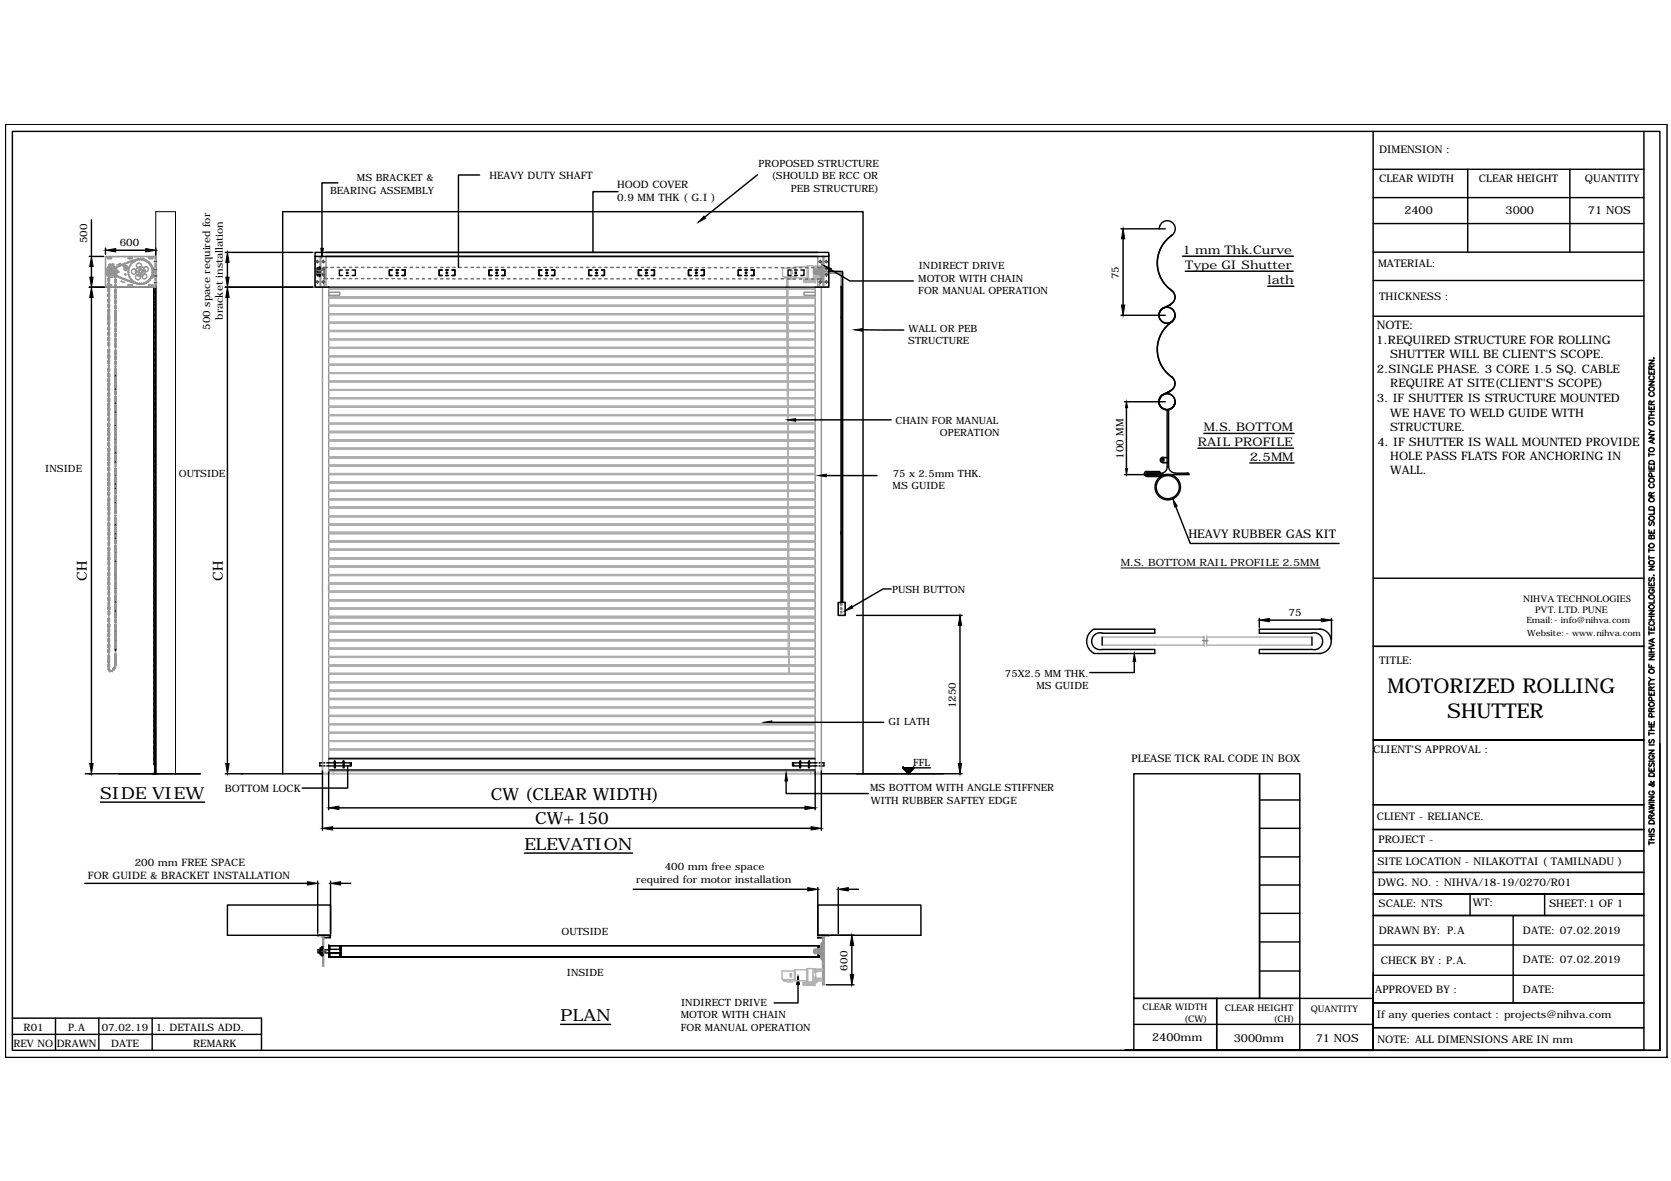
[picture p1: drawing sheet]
<svg xmlns="http://www.w3.org/2000/svg" width="297mm" height="210mm" viewBox="0 0 297 210" stroke-linecap="round" stroke-linejoin="round" font-family="sans-serif">
<defs><g id="words">
<g font-size="3.6">
<text x="246.6" y="123.2">MOTORIZED ROLLING</text>
<text x="257.2" y="127.7">SHUTTER</text>
</g>
<g font-size="3">
<text x="17.8" y="141.9">SIDE VIEW</text>
<text x="87.3" y="142.2">CW (CLEAR WIDTH)</text>
<text x="95.1" y="146.4">CW+150</text>
<text x="93.2" y="151">ELEVATION</text>
<text x="99.7" y="181.5">PLAN</text>
</g>
<g font-size="2.5">
<text x="15.5" y="103.3" transform="rotate(-90 15.5 103.3)">CH</text>
<text x="39.6" y="103.3" transform="rotate(-90 39.6 103.3)">CH</text>
</g>
<g font-size="2.1">
<text x="210.2" y="45.1">1 mm Thk.Curve</text>
<text x="210.7" y="47.8">Type GI Shutter</text>
<text x="225.3" y="50.4">lath</text>
<text x="244.7" y="58.5">NOTE:</text>
<text x="244.6" y="61.1">1.REQUIRED STRUCTURE FOR ROLLING</text>
<text x="247.1" y="63.7">SHUTTER WILL BE CLIENT'S SCOPE.</text>
<text x="244.8" y="66.2">2.SINGLE PHASE. 3 CORE 1.5 SQ. CABLE</text>
<text x="244.8" y="71.4">3. IF SHUTTER IS STRUCTURE MOUNTED</text>
<text x="247.1" y="68.9">REQUIRE AT SITE(CLIENT'S SCOPE)</text>
<text x="214" y="76.6">M.S. BOTTOM</text>
<text x="247.1" y="74">WE HAVE TO WELD GUIDE WITH</text>
<text x="247.1" y="76.6">STRUCTURE.</text>
<text x="212.9" y="79.2">RAIL PROFILE</text>
<text x="222.2" y="81.9">2.5MM</text>
<text x="244.9" y="79.2">4. IF SHUTTER IS WALL MOUNTED PROVIDE</text>
<text x="247.1" y="81.8">HOLE PASS FLATS FOR ANCHORING IN</text>
<text x="247.1" y="84.3">WALL.</text>
<text x="211.2" y="95.7">HEAVY RUBBER GAS KIT</text>
</g>
<g font-size="2">
<text x="249.6" y="38">2400</text>
<text x="267.6" y="38">3000</text>
<text x="282.3" y="38">71 NOS</text>
<text x="204.8" y="185.1">2400mm</text>
<text x="219.3" y="185.2">3000mm</text>
<text x="233.9" y="185.2">71 NOS</text>
</g>
<g font-size="1.9">
<text x="245.2" y="27.2">DIMENSION :</text>
<text x="245.2" y="32.4">CLEAR WIDTH</text>
<text x="262.9" y="32.4">CLEAR HEIGHT</text>
<text x="281.7" y="32.4">QUANTITY</text>
<text x="245" y="47.4">MATERIAL:</text>
<text x="245.2" y="53.2">THICKNESS :</text>
<text x="245.2" y="118">TITLE:</text>
<text x="201.1" y="135.4">PLEASE TICK RAL CODE IN BOX</text>
<text x="244.1" y="133.8">CLIENT'S APPROVAL :</text>
<text x="244.7" y="145.8">CLIENT - RELIANCE.</text>
<text x="245" y="149.9">PROJECT -</text>
<text x="244.9" y="153.7">SITE LOCATION - NILAKOTTAI ( TAMILNADU )</text>
<text x="244.9" y="157.4">DWG. NO. : NIHVA/18-19/0270/R01</text>
<text x="245.1" y="161.2">SCALE: NTS</text>
<text x="261.8" y="161.1">WT:</text>
<text x="275.4" y="161.2">SHEET:1 OF 1</text>
<text x="245.1" y="166">DRAWN BY: P.A</text>
<text x="270.7" y="166">DATE: 07.02.2019</text>
<text x="245.4" y="171.4">CHECK BY : P.A.</text>
<text x="270.7" y="171.2">DATE: 07.02.2019</text>
<text x="244.5" y="176.5">APPROVED BY :</text>
<text x="270.7" y="176.6">DATE:</text>
<text x="244.7" y="180.9">If any queries contact : projects@nihva.com</text>
<text x="244.9" y="185.4">NOTE: ALL DIMENSIONS ARE IN mm</text>
</g>
<g font-size="1.8">
<text x="134.8" y="29.7">PROPOSED STRUCTURE</text>
<text x="58.7" y="34.4">BEARING ASSEMBLY</text>
<text x="63.5" y="32.2">MS BRACKET &amp;</text>
<text x="87" y="31.8">HEAVY DUTY SHAFT</text>
<text x="109.7" y="33.4">HOOD COVER</text>
<text x="109.7" y="35.8">0.9 MM THK ( G.I )</text>
<text x="137.1" y="31.9">(SHOULD BE RCC OR</text>
<text x="140.6" y="34.1">PEB STRUCTURE)</text>
<text x="15.5" y="43.2" transform="rotate(-90 15.5 43.2)">500</text>
<text x="21.3" y="43.7">600</text>
<text x="163.3" y="47.9">INDIRECT DRIVE</text>
<text x="163.2" y="50.1">MOTOR WITH CHAIN</text>
<text x="163.2" y="52.2">FOR MANUAL OPERATION</text>
<text x="198.9" y="49.6" transform="rotate(-90 198.9 49.6)">75</text>
<text x="37.3" y="58.6" transform="rotate(-90 37.3 58.6)">500 space required for</text>
<text x="39.6" y="56.8" transform="rotate(-90 39.6 56.8)">bracket installation</text>
<text x="161.5" y="59">WALL OR PEB</text>
<text x="161.5" y="61.2">STRUCTURE</text>
<text x="159.2" y="75.3">CHAIN FOR MANUAL</text>
<text x="167.1" y="77.5">OPERATION</text>
<text x="8" y="83.9">INSIDE</text>
<text x="199.7" y="81.6" transform="rotate(-90 199.7 81.6)">100 MM</text>
<text x="31.8" y="84.8">OUTSIDE</text>
<text x="158.7" y="86.9">MS GUIDE</text>
<text x="158.7" y="84.7">75 x 2.5mm THK.</text>
<text x="199.3" y="100.6">M.S. BOTTOM RAIL PROFILE 2.5MM</text>
<text x="158.6" y="105.3">PUSH BUTTON</text>
<text x="229.1" y="109.5">75</text>
<text x="169.9" y="125.9" transform="rotate(-90 169.9 125.9)">1250</text>
<text x="178.6" y="120.3">75X2.5 MM THK.</text>
<text x="184.2" y="122.5">MS GUIDE</text>
<text x="157.9" y="128.8">GI LATH</text>
<text x="162.3" y="136.1">FFL</text>
<text x="40" y="140.7">BOTTOM LOCK</text>
<text x="154.7" y="140.6">MS BOTTOM WITH ANGLE STIFFNER</text>
<text x="154.8" y="142.8">WITH RUBBER SAFTEY EDGE</text>
<text x="24" y="154">200 mm FREE SPACE</text>
<text x="118.2" y="154.6">400 mm free space</text>
<text x="15.6" y="156.2">FOR GUIDE &amp; BRACKET INSTALLATION</text>
<text x="113.1" y="157">required for motor installation</text>
<text x="99.8" y="166.2">OUTSIDE</text>
<text x="100.8" y="173.6">INSIDE</text>
<text x="150.7" y="172.5" transform="rotate(-90 150.7 172.5)">600</text>
<text x="121.1" y="178.8">INDIRECT DRIVE</text>
<text x="2.4" y="186">REV NO</text>
<text x="4.2" y="183.2">R01</text>
<text x="10.1" y="186">DRAWN</text>
<text x="12.1" y="183.2">P.A</text>
<text x="18.1" y="183.2">07.02.19</text>
<text x="19.8" y="186">DATE</text>
<text x="27.7" y="183.2">1. DETAILS ADD.</text>
<text x="34.3" y="186">REMARK</text>
<text x="121" y="181">MOTOR WITH CHAIN</text>
<text x="121" y="183.2">FOR MANUAL OPERATION</text>
</g>
<g font-size="1.7">
<text x="270.7" y="107">NIHVA TECHNOLOGIES</text>
<text x="272.9" y="109">PVT. LTD. PUNE</text>
</g>
<g font-size="1.6">
<text x="203.1" y="179.6">CLEAR WIDTH</text>
<text x="217.7" y="179.6">CLEAR HEIGHT</text>
<text x="233" y="179.9">QUANTITY</text>
<text x="210.5" y="181.6">(CW)</text>
<text x="226.4" y="181.6">(CH)</text>
</g>
<g font-size="1.5">
<text x="271.4" y="110.7">Email:- info@nihva.com</text>
<text x="271.5" y="113.1">Website:- www.nihva.com</text>
</g>
</g></defs>
<!-- layer: 0 -->
<g fill="none" stroke="#aeaeae" stroke-width=".25">
<path d="M58.4 58.9h86.5M58.4 58.7h86.5M58.4 57.4h86.5M58.4 57.3h86.5M58.4 55.9h86.5M58.4 55.8h86.5M58.4 54.4h86.5M58.4 54.3h86.5M58.4 52.9h86.5M58.4 52.8h86.5M58.4 51.4h86.5M58.4 51.3h86.5"/>
<path d="M57.3 67.6h.1M58.4 78.3h86.5M58.4 78.2h86.5M58.4 76.9h86.5M58.4 76.7h86.5M58.4 75.3h86.5M58.4 75.2h86.5M58.4 73.9h86.5M58.4 73.7h86.5M58.4 72.4h86.5M58.4 72.2h86.5M58.4 70.9h86.5"/>
<path d="M58.4 70.7h86.5M58.4 69.4h86.5M58.4 69.2h86.5M58.4 67.9h86.5M58.4 67.7h86.5M58.4 66.4h86.5M58.4 66.2h86.5M58.4 64.9h86.5M58.4 64.8h86.5M58.4 63.4h86.5M58.4 63.2h86.5M58.4 61.9h86.5"/>
<path d="M58.4 61.8h86.5M58.4 60.4h86.5M58.4 60.3h86.5M58.4 79.8h86.5M58.4 79.7h86.5M58.4 81.4h86.5M58.4 81.2h86.5M58.4 82.8h86.5M58.4 82.7h86.5M58.4 84.3h86.5M58.4 84.2h86.5M58.4 85.8h86.5"/>
<path d="M58.4 85.7h86.5M58.4 87.3h86.5M58.4 87.2h86.5M58.4 88.8h86.5M58.4 88.7h86.5M58.4 90.3h86.5M58.4 90.2h86.5M58.4 91.8h86.5M58.4 91.7h86.5M58.4 93.3h86.5M58.4 93.2h86.5M58.4 94.8h86.5"/>
<path d="M58.4 94.6h86.5M58.4 96.3h86.5M58.4 96.1h86.5M58.4 97.8h86.5M58.4 97.6h86.5M58.4 99.3h86.5M58.4 99.1h86.5M58.4 119.8h86.5M58.4 119.7h86.5M58.4 118.3h86.5M58.4 118.2h86.5M58.4 116.8h86.5"/>
<path d="M58.4 116.7h86.5M58.4 115.3h86.5M58.4 115.2h86.5M58.4 113.9h86.5M58.4 113.7h86.5M58.4 112.3h86.5M58.4 112.2h86.5M58.4 110.9h86.5M58.4 110.7h86.5M58.4 109.8h86.5M58.4 109.6h86.5M58.4 100.8h86.5"/>
<path d="M58.4 100.6h86.5M58.4 102.3h86.5M58.4 102.1h86.5M58.4 103.7h86.5M58.4 103.6h86.5M58.4 105.3h86.5M58.4 105.1h86.5M58.4 106.8h86.5M58.4 106.6h86.5M58.4 108.2h86.5M58.4 108.1h86.5M195.9 114.7h18.1"/>
<path d="M195.9 113.2h18.1M214.5 114.7h18.7M214.5 113.2h18.7M58.4 134.6h86.5M58.4 133.3h86.5M58.4 133.1h86.5M58.4 131.8h86.5M58.4 131.6h86.5M58.4 130.3h86.5M58.4 130.2h86.5M58.4 128.8h86.5M58.4 128.6h86.5"/>
<path d="M58.4 127.3h86.5M58.4 127.2h86.5M58.4 125.8h86.5M58.4 125.7h86.5M58.4 124.3h86.5M58.4 124.1h86.5M58.4 122.8h86.5M58.4 122.7h86.5M58.4 121.3h86.5M58.4 121.2h86.5"/>
</g>
<g fill="none" stroke="#959595" stroke-width=".25">
<path d="M18.8 51h.4M18.8 45.6h.4M19.2 45.7l-.1 .2 .1 .1M19.2 50.6l-.1 .1 .1 .1M19.2 45.8h.6M19.2 46h.6M19.2 50.8h.6M19.2 50.6h.6M19.5 47.1l.7 .1zM19.5 47l.1 .1zM19.5 48.2h.1M19.6 48.3h.1"/>
<path d="M19.6 48.5h.1M19.6 51h.7M19.6 45.6h.7M19.6 48.4v.1M19.6 47.1h.1M19.6 48.2v.1M19.6 47l.1 .1zM19.6 48h.1M19.6 48.6l2.4 1.1 2.5 .8M19.6 48.6a.37 .37 0 0 1 .1-.7 24.5 24.5 0 0 1 5.2-1.9 2.26 2.26 0 0 1 2.3 2.5 2.26 2.26 0 0 1-2.7 2M19.7 48.4h.1M19.7 48a.32 .32 0 0 0 0 .5"/>
<path d="M19.7 48.1h-.1M19.7 48.5h.1M19.7 48.1h.1M19.7 45.7l.2 .2-.2 .1M19.7 50.6l.2 .1-.2 .1M19.8 48.5h.1M19.8 48h.1M19.8 48.1h.1M19.9 48h.1M19.9 47v.1zM19.9 47.9h.1M19.9 48.7h.1"/>
<path d="M19.9 48.5h.1M20 48.1h.1M20 47.1h.1M20 48.4h.1M20 48.5h.1M20 48.2h.1M20.1 48.3h.1M20.1 48.2v.1M20.1 48.2v.2M20.1 47h.1M20.1 47v.1v-.1M20.1 48.4v.1"/>
<path d="M20.1 47.1h.1zM20.2 47.8h.1M20.2 48.8h.1M20.2 47.4v-.4h-.9v.4M20.5 47.7h.1M20.5 49h.1M20.6 51h.7M20.6 45.6h.7M20.8 47.5h.1M20.8 49.1h.1M20.9 48.2h.2v.2h-.2M21 48.2v.2"/>
<path d="M21.1 47.4h.1M21.1 49.3h.1M21.2 46.9h.2zM21.2 46.9l-.4 .2M21.3 47.3h.1M21.3 49.3h.1M21.5 50h.3l-.1 .1zM21.6 47.1h.1M21.6 49.5h.1M21.7 51h.7M21.7 45.6h.7M21.8 50.1l.4 .1"/>
<path d="M21.9 47h.1M21.9 49.6h.1M22.1 47.6l-.1 .1 .2 .3 .1 .1 .3-.3 .3-.1M22.1 47.6l-.3-.4 .2-.2 .2 .1 .1 .4 .2 .2M22.2 46.9h.1M22.2 49.7h.1M22.4 47.2h.1zM22.5 47.2l.2 .4M22.5 46.8h.1M22.5 49.8h.1M22.5 47.7h.1M22.8 46.7h.1"/>
<path d="M22.8 49.9h.1M22.8 51h.7M22.8 45.6h.7M22.8 45.7l-.1 .2 .1 .1M22.8 50.6l-.1 .1 .1 .1M22.8 47.6l-.3 .1M22.9 45.8h.6M22.9 46h.6M22.9 50.8h.6M22.9 50.6h.6M22.9 47.7h.1M22.9 48.1h.1"/>
<path d="M22.9 48.2h-.2v.2h.2l-.1 .2v.2h.1M22.9 47.8l-.1 .2 .1 .1M22.9 48.9v.2l.2 .1M23 46.6h.1M23 50h.1M23 49.1l.1 .1M23.1 49.2l-.1 .1 .3 .2M23.1 47.4h-.2v.3M23.2 47.1h-.1l-.1 .2 .1 .1M23.2 47v.1M23.3 49.5l-.1 .1 .1 .2h.2M23.3 46.5h.1"/>
<path d="M23.3 50.1h.1M23.4 50.6l.1 .1-.1 .1M23.4 45.7l.1 .2-.1 .1M23.5 46.8h-.2l-.1 .2 .1 .1M23.5 49.7v.1M23.5 46.8h.1M23.5 49.8v.1l.1 .2 .1-.1M23.5 46.4h.1M23.5 50.2h.1M23.7 50h.1M23.7 46.6h-.1l-.1 .1v.1M23.8 46.5l-.1 .1"/>
<path d="M23.8 50l.1 .3 .2-.1v.2l.3-.1 .1 .1 .2 .1 .1-.1M23.8 46.3h.1M23.8 50.3h.1M23.9 51h.7M23.9 45.6h.7M24 46.4l-.1-.1-.1 .3M24.1 46.4h.1M24.1 46.3h.1M24.1 50.4h.1M24.4 46.3h-.3v.1M24.4 46.2h.1M24.4 50.5h.1"/>
<path d="M24.4 46.1l-2.7 1-2.1 .9M24.5 46.1a2.22 2.22 0 0 1 2.7 2.2 2.22 2.22 0 0 1-2.7 2.1l-2.4-.8-2.4-1M24.6 48.2h.1l-.1 .2M24.6 46.1h.1M24.8 46.3l-.1-.2-.3 .2M24.8 50.5h.1M24.8 46.2h.1M24.8 46.3v-.2h.3v.2M24.8 50.4v.1h.3v-.1M24.8 47.8l-.3 .4M24.8 47.9l.1 .1 .2-.1M24.9 46.1h.1"/>
<path d="M25 51h.7M25 45.6h.7M25.1 47.8l.3 .4M25.1 46.2h.1M25.1 46.3l.1-.2 .3 .2M25.1 50.5h.1M25.3 46.1h.1M25.4 48.2h-.2v.2h.2l-.1 .1-.2 .2-.1-.1h-.3l-.2-.2M25.5 46.2h.1M25.5 50.5h.1M25.5 46.3h.3v.1M25.6 46.1h.1"/>
<path d="M25.8 50.4h.1M25.8 46.4h.1M25.8 46.3h.1M25.9 46.4l.1-.1 .2 .2-.1 .1M26 50.3h.1M26 51h.8M26 45.6h.8M26.1 46.4h.1M26.1 50l.1 .2-.2 .1-.2-.1v.2l-.3-.1-.3 .2-.1-.1M26.1 46.5l.1 .1M26.2 46.6h.1l.2 .1-.1 .1M26.2 50h-.1"/>
<path d="M26.3 50.1h.1M26.4 49.8l.1 .1-.2 .2-.1-.1M26.4 46.8h.1M26.5 46.8h.1l.1 .2-.1 .1M26.5 46.6h.1M26.5 49.9h.1M26.5 45.7l-.1 .2 .1 .1M26.5 50.6l-.1 .1 .1 .1M26.5 45.8h.6M26.5 46h.6M26.5 50.8h.6M26.5 50.6h.6"/>
<path d="M26.6 49.5l.1 .1-.1 .2-.1-.1M26.7 47v.1M26.7 47.1h.1l.1 .2-.1 .1M26.7 49.7h.1M26.7 46.9h.1M26.8 49.2l.1 .1-.2 .2M26.8 47.4h.2v.3M26.9 49.1l-.1 .1M26.9 49.5h.1M26.9 47.1h.1M27 48.9v.2l-.2 .1M27 47.8l.1 .2-.1 .1"/>
<path d="M27 49.3h.1M27 48.2h.2v.2l-.2 .1M27 47.4h.1M27 48.1h.1M27 48.4l.1 .2v.2h-.1M27.1 49h.1M27.1 47.7h.1M27.1 45.7l.1 .2-.1 .1M27.1 50.6l.1 .1-.1 .1M27.1 48.8h.1M27.1 51h.5M27.1 45.6h.5"/>
<path d="M27.2 48.5h.1M27.2 48.2h.1M27.2 47.9h.1M27.2 49l.2 .1-.3 .3zM27.2 47.5a2.18 2.18 0 0 1 .1 1.5M27.6 45.6h-8.8v5.4h8.8M27.6 45.6h.1v5.4h-.1M27.6 45.6v5.4M56 45.6h2v5.4h-2zM56 51h2M56.9 45.6v5.4M57 45.6v5.4"/>
<path d="M58.4 51.9h2v.6h-2M58.5 52.2v.1M144.7 48l.1 .7zM144.7 48v.6M144.8 48.2h.1M144.8 48.5h.1M144.8 47.9v.3h.2M144.9 51h1.1v86.4h-.2M144.9 51v86.5h1.1M144.9 51.9h-2v.6h2M144.9 51h1.1M145 48.2h.1"/>
<path d="M145 48.5h-.2v.3M145 48.5h.1M145.4 47.3v-1.7h1.9v5.4h-1.9v-1.4M145.8 47.9h-1v.3h.2v-.2h.8M145.8 48.6h-.8v-.1h-.2v.3h1M145.8 48.3h-1h1M145.8 47.7v1.2zM145.8 47.7h.2v1.2h-.2M146 48h-1.3v.6h1.3M146.1 45.6h.3v5.4h-.3h.2v-5.4zM146.1 46.9v1.4v-1.2l-.1 .1v2.2l.1 .2v-1.3v1.4M146.1 46.9h.1"/>
<path d="M146.1 49.7h.1M146.1 46.8v-.1h.2v1.6M146.1 48h.3M146.1 48.6h.3M146.1 46.9v2.8M146.3 48.3v1.6h-.2v-.1M146.3 48.3v1.6M146.3 46.7v1.6M146.3 45.6v5.4M146.3 49.1h.1M146.3 49.2h.1M146.3 47.4h.1"/>
<path d="M146.3 47.5h.1M146.4 45.6v5.4M19.3 63.7v.3M20.5 64v.2M19.3 118.6v.2M58.4 105.1v-54.1h-1.1v86.4h.3M58.4 104.3v32.7M57.3 137.5h1.1M57.7 137.4h.3M58.2 137.4h.2M144.9 137.4h.3M145.3 137.4h.3"/>
<path d="M56.5 166.2h1.9v.2h-1.9zM56.5 166.4h.1M57.4 166.4h.1v5.3h-.1zM144.8 168.8v.6zM144.8 169.2h.1M144.8 168.8v.6M144.8 168.7v.3l.2-.1M144.8 168.9v.1M145 169.4h.7h-.7v-.2h-.2v.3h.9M145 169.2h-.2v.3M145 169.2h.1M145.1 169.3h.2"/>
<path d="M145.4 166.2h1.9v.2h-1.9zM145.4 169.3h.2M145.7 168.7h-.9v.2h.2v-.1h.7M145.7 168.6h.1v1zM145.7 169.1h-.9h.9M145.7 169.3h.2M145.8 168.6h.1v1h-.1M145.9 168.9h-1.2v.4h.2M146 167.8v1.3v-1.1l-.1 .1v2l.1 .2v-1.2v1.3M146 167.8h.1M146 170.4h.1M146.1 167.8h.1"/>
<path d="M146.1 167.7v-.1h.1l-.1 1.5M146.1 170.4h.1M146.1 168.9h.1M146.1 169.3h.1M146.1 167.8v2.6M146.1 169.1l.1 1.5h-.1v-.1M146.1 169.1l.1 1.5M146.2 166.4h.3v8.6h-.3zM146.2 167.6h.1M146.2 167.6l-.1 1.5M146.2 170.6h.1M146.2 168.6v1.1"/>
<path d="M146.4 166.4v.3M146.4 167.1v.7M146.4 168.2v.7M146.4 169.3v.7M146.4 170.3v.8M146.4 171.4v.8M146.4 172.5v.7M146.4 173.6v.7M146.4 174.7v.3"/>
<circle cx="19.4" cy="47.5" r=".11"/>
<circle cx="19.4" cy="49.1" r=".11"/>
<circle cx="19.5" cy="48.2" r=".02"/>
<circle cx="19.5" cy="48.5" r=".02"/>
<circle cx="19.6" cy="48" r=".02"/>
<circle cx="19.8" cy="48.3" r="1.04"/>
<circle cx="19.8" cy="48.3" r=".78"/>
<circle cx="19.8" cy="48.3" r=".57"/>
<circle cx="19.8" cy="48.3" r=".11"/>
<circle cx="19.9" cy="47.9" r=".02"/>
<circle cx="19.9" cy="48.7" r=".02"/>
<circle cx="20.2" cy="47.8" r=".02"/>
<circle cx="20.2" cy="48.8" r=".02"/>
<circle cx="20.5" cy="48.9" r=".02"/>
<circle cx="20.5" cy="47.6" r=".02"/>
<circle cx="20.8" cy="48.3" r=".11"/>
<circle cx="20.8" cy="47.5" r=".02"/>
<circle cx="20.8" cy="49.1" r=".02"/>
<circle cx="21.1" cy="49.2" r=".02"/>
<circle cx="21.1" cy="47.3" r=".02"/>
<circle cx="21.3" cy="47.3" r=".02"/>
<circle cx="21.3" cy="49.3" r=".02"/>
<circle cx="21.6" cy="47.1" r=".02"/>
<circle cx="21.6" cy="49.5" r=".02"/>
<circle cx="21.9" cy="49.6" r=".02"/>
<circle cx="21.9" cy="47" r=".02"/>
<circle cx="22" cy="47.2" r=".11"/>
<circle cx="22.2" cy="49.7" r=".02"/>
<circle cx="22.2" cy="46.9" r=".02"/>
<circle cx="22.3" cy="47.8" r=".11"/>
<circle cx="22.3" cy="48.8" r=".11"/>
<circle cx="22.3" cy="48.8" r=".06"/>
<circle cx="22.3" cy="47.8" r=".06"/>
<circle cx="22.5" cy="46.8" r=".02"/>
<circle cx="22.5" cy="49.8" r=".02"/>
<circle cx="22.8" cy="49.9" r=".02"/>
<circle cx="22.8" cy="46.7" r=".02"/>
<circle cx="23" cy="46.6" r=".02"/>
<circle cx="23" cy="50" r=".02"/>
<circle cx="23.3" cy="46.5" r=".02"/>
<circle cx="23.3" cy="50.1" r=".02"/>
<circle cx="23.5" cy="50.2" r=".02"/>
<circle cx="23.5" cy="46.4" r=".02"/>
<circle cx="23.8" cy="48.3" r=".44"/>
<circle cx="23.8" cy="50.3" r=".02"/>
<circle cx="23.8" cy="46.3" r=".02"/>
<circle cx="24.1" cy="50.3" r=".02"/>
<circle cx="24.1" cy="46.2" r=".02"/>
<circle cx="24.3" cy="48.3" r=".11"/>
<circle cx="24.4" cy="46.2" r=".02"/>
<circle cx="24.4" cy="50.5" r=".02"/>
<circle cx="24.5" cy="49.3" r=".44"/>
<circle cx="24.6" cy="46.1" r=".02"/>
<circle cx="24.7" cy="47.2" r=".44"/>
<circle cx="24.7" cy="50.5" r=".02"/>
<circle cx="24.9" cy="46.1" r=".02"/>
<circle cx="25" cy="48.3" r=".87"/>
<circle cx="25" cy="48.3" r=".28"/>
<circle cx="25" cy="47.6" r=".11"/>
<circle cx="25" cy="48.9" r=".11"/>
<circle cx="25.1" cy="50.5" r=".02"/>
<circle cx="25.3" cy="46.1" r=".02"/>
<circle cx="25.5" cy="50.5" r=".02"/>
<circle cx="25.5" cy="46.1" r=".02"/>
<circle cx="25.6" cy="48.3" r=".11"/>
<circle cx="25.7" cy="49.1" r=".44"/>
<circle cx="25.8" cy="50.4" r=".02"/>
<circle cx="25.8" cy="46.2" r=".02"/>
<circle cx="25.9" cy="47.8" r=".44"/>
<circle cx="26" cy="50.3" r=".02"/>
<circle cx="26.1" cy="46.4" r=".02"/>
<circle cx="26.3" cy="50.1" r=".02"/>
<circle cx="26.4" cy="46.6" r=".02"/>
<circle cx="26.5" cy="49.9" r=".02"/>
<circle cx="26.6" cy="49.7" r=".02"/>
<circle cx="26.7" cy="46.9" r=".02"/>
<circle cx="26.9" cy="49.5" r=".02"/>
<circle cx="26.9" cy="47.1" r=".02"/>
<circle cx="26.9" cy="49.2" r=".02"/>
<circle cx="27" cy="47.4" r=".02"/>
<circle cx="27.1" cy="47.6" r=".02"/>
<circle cx="27.1" cy="49" r=".02"/>
<circle cx="27.1" cy="48.7" r=".02"/>
<circle cx="27.2" cy="47.9" r=".02"/>
<circle cx="27.2" cy="48.4" r=".02"/>
<circle cx="27.2" cy="48.2" r=".02"/>
<circle cx="56.4" cy="50.1" r=".15"/>
<circle cx="56.4" cy="46.5" r=".15"/>
<circle cx="56.4" cy="47.8" r=".15"/>
<circle cx="56.4" cy="48.8" r=".15"/>
<circle cx="57.5" cy="47.8" r=".15"/>
<circle cx="57.5" cy="46.5" r=".15"/>
<circle cx="57.5" cy="48.8" r=".15"/>
<circle cx="57.5" cy="50.1" r=".15"/>
<circle cx="145.8" cy="50.1" r=".15"/>
<circle cx="145.8" cy="46.5" r=".15"/>
<circle cx="146.9" cy="50.1" r=".15"/>
<circle cx="146.9" cy="47.8" r=".15"/>
<circle cx="146.9" cy="46.5" r=".15"/>
<circle cx="146.9" cy="48.8" r=".15"/>
</g>
<path d="M57.6 49.5v1.5h-1.6M145.7 50.3v.7h1.6" fill="none" stroke="#929292" stroke-width=".25"/>
<g fill="none" stroke="#696969" stroke-width=".25">
<path d="M57.6 48.8l.1 .1M57.6 48h-1.4v.6h1.4M57.7 47.5v2M58.2 47.5h-.6v2h.6M58.8 47.5h.5M58.8 49.5h.5M59.9 47.5h.5M59.9 49.5h.5M61 47.5h.4M61 49.5h.4M62.1 47.5h.4M62.1 49.5h.4"/>
<path d="M63.2 47.5h.4M63.2 49.5h.4M64.3 47.5h.4M64.3 49.5h.4M65.3 47.5h.5M65.3 49.5h.5M66.4 47.5h.4M66.4 49.5h.4M67.5 47.5h.4M67.5 49.5h.4M68.6 47.5h.4M68.6 49.5h.4"/>
<path d="M69.7 47.5h.4M69.7 49.5h.4M70.7 47.5h.5M70.7 49.6h.5M71.8 47.5h.5M71.8 49.6h.5M72.9 47.5h.4M72.9 49.6h.4M74 47.5h.4M74 49.6h.4M75.1 47.5h.4M75.1 49.6h.4"/>
<path d="M76.2 47.5h.4M76.2 49.6h.4M77.2 47.5h.4M77.2 49.6h.4M78.3 47.5h.4M78.3 49.6h.4M79.4 47.5h.4M79.4 49.6h.4M80.5 47.5h.4M80.5 49.6h.4M81.5 47.5h.5M81.5 49.6h.5"/>
<path d="M82.6 47.5h.5M82.6 49.6h.5M83.7 47.5h.5M83.7 49.6h.5M84.8 47.5h.4M84.8 49.6h.4M85.9 47.5h.4M85.9 49.6h.4M87 47.5h.4M87 49.6h.4M88.1 47.5h.4M88.1 49.6h.4"/>
<path d="M89.1 47.5h.4M89.1 49.6h.4M90.2 47.5h.4M90.2 49.6h.4M91.3 47.5h.4M91.3 49.6h.4M92.4 47.5h.4M92.4 49.6h.4M93.4 47.5h.5M93.4 49.6h.5M94.5 47.5h.5M94.5 49.6h.5"/>
<path d="M95.6 47.5h.5M95.6 49.6h.5M96.7 47.5h.4M96.7 49.6h.4M97.8 47.5h.4M97.8 49.6h.4M98.8 47.5h.5M98.8 49.6h.5M99.9 47.5h.5M99.9 49.6h.5M101 47.5h.4M101 49.6h.4"/>
<path d="M102.1 47.5h.4M102.1 49.6h.4M103.2 47.5h.4M103.2 49.6h.4M104.3 47.5h.4M104.3 49.6h.4M105.3 47.5h.5M105.3 49.6h.5M106.4 47.5h.4M106.4 49.6h.4M107.5 47.5h.5M107.5 49.6h.5"/>
<path d="M108.6 47.5h.4M108.6 49.6h.4M109.6 47.5h.5M109.6 49.6h.5M110.7 47.5h.5M110.7 49.6h.5M111.8 47.5h.5M111.8 49.6h.5M112.9 47.5h.4M112.9 49.6h.4M114 47.5h.4M114 49.6h.4"/>
<path d="M115.1 47.5h.4M115.1 49.6h.4M116.2 47.5h.4M116.2 49.6h.4M117.2 47.6h.4M117.2 49.6h.4M118.3 47.6h.4M118.3 49.6h.4M119.4 47.6h.4M119.4 49.6h.4M120.5 47.6h.4M120.5 49.6h.4"/>
<path d="M121.5 47.6h.5M121.5 49.6h.5M122.6 47.6h.5M122.6 49.6h.5M123.7 47.6h.5M123.7 49.6h.5M124.8 47.6h.4M124.8 49.6h.4M125.9 47.6h.4M125.9 49.6h.4M127 47.6h.4M127 49.6h.4"/>
<path d="M128.1 47.6h.4M128.1 49.6h.4M129.1 47.6h.4M129.1 49.6h.4M130.2 47.6h.4M130.2 49.6h.4M131.3 47.6h.4M131.3 49.6h.4M132.4 47.6h.4M132.4 49.6h.4M133.4 47.6h.5M133.4 49.6h.5"/>
<path d="M134.5 47.6h.5M134.5 49.6h.5M135.6 47.6h.5M135.6 49.6h.5M136.7 47.6h.4M136.7 49.6h.4M137.8 47.6h.4M137.8 49.6h.4M138.9 47.6h.4M138.9 49.6h.4M140 47.6h.4M140 49.6h.4"/>
<path d="M141 47.6h.4M141 49.6h.4M142.1 47.6h.4M142.1 49.6h.4M143.2 47.6h.4M143.2 49.6h.4M144.3 47.6h.4M144.3 49.6h.4M145.3 47.6h.6M145.3 49.6h.6M145.8 47.5v2.1M145.9 47.5v2.1"/>
</g>
<path d="M57.7 48.2h-.1" fill="none" stroke="#7c7c7c" stroke-width=".25"/>
<g fill="none" stroke="#000" stroke-width=".25">
<path d="M1 22.1h295.3v165.8h-295.3zM2.2 23.4h292.9v163.3h-292.9zM16.3 39.1v6.5M60.1 32.5h-2.9v11.6M85.3 31.1h-3.8v16.4M109.9 34.1h-4.5v10.8M134.7 31.1l-9.4 7.5M244.1 23.4v163.3M244.1 30.1h48.1M244.1 39.7h48.1M244.1 35.1h48.1M260.9 30.1v14.7"/>
<path d="M279.1 30.1v14.7M292.2 23.4v163.3h-92.2M15.9 51h11.1M15.9 45.6h2.5M16.3 47.4v1.9M16.3 52.9v82.8M18.8 44.1v1.1M20.6 44.5h5.3M27.7 44.1v1.1M40 51h15.6M40 44.9h15.6M40.4 46.6v2.7"/>
<path d="M40.4 52.9v82.8M56 44.9h91.3v.7h-91.3zM56.3 48h.5M56.3 48.6h.5M56.3 48.3h.2M56.7 47.5h.2v1.6h-.2zM56.7 47.9h-.4v.8h.4M56.7 47.7h-.2v1.2h.2M56.7 47.6h.2M56.7 47.8h.2M56.7 48.8h.2M56.7 49h.2"/>
<path d="M56.9 48h.1M56.9 48.6h.1M58 44.9h87.4M58.4 51.1h.1M60.9 48h-.6v1h.6M61.5 49h.5M61.5 48h.5M61.6 48.4h.2v.2h-.2zM62.6 48h.6v1h-.6M69.7 48h-.5v1h.5M70.4 49h.4M70.4 48h.4"/>
<path d="M71.5 48h.5v1h-.5M78.6 48h-.5v1h.5M79.2 49h.5M79.2 48h.5M79.4 48.4h.1v.2h-.1zM80.3 48h.6v1h-.6M87.5 48h-.6v1h.6M88.1 49h.5M88.1 48h.5M88.2 48.4h.2v.2h-.2zM89.2 48h.5v1h-.5M96.3 48h-.5v1h.5"/>
<path d="M97 49h.4M97 48h.4M98 48h.6v1h-.6M105.2 48h-.6v1h.6M105.8 49h.5M105.8 48h.5M106 48.4h.1v.2h-.1zM106.9 48h.5v1h-.5M114 48h-.5v1h.5M114.7 49h.4M114.7 48h.4M114.8 48.4h.2v.2h-.2z"/>
<path d="M115.8 48h.5v1h-.5M122.9 48h-.5v1h.5M123.6 49h.4M123.6 48h.4M124.6 48h.6v1h-.6M131.8 48h-.6v1h.6M132.4 49h.4M132.4 48h.4M132.5 48.4h.2v.2h-.2zM133.5 48h.5v1h-.5M140.6 48h-.5v1h.5M141.3 49h.4"/>
<path d="M141.3 48h.4M141.4 48.4h.2v.2h-.2zM142.4 48h.5v1h-.5M145.7 48h.6M147.3 48.2h2.5v58.9M147.3 45.2v5.8h-91.3v-5.4M147.7 47.9l3.4 2h11.2M149.5 51v56.1h-.5v2.3h1.2v-2.4h-.4M149.5 51h.1M149.5 56.4h.1M153.3 58.6l7.4 .1M199.3 56h7.8"/>
<path d="M199.3 40.7h7.8M199.6 42.4v11.8M206 56a1.42 1.42 0 0 1 2.2-1.2 1.42 1.42 0 0 1 0 2.4M206 56a1.42 1.42 0 0 1 2.1-1.2 1.42 1.42 0 0 1 .2 2.4M206 56h.1M206.1 40.6a1.42 1.42 0 0 1 2-1.2 1.42 1.42 0 0 1 .2 2.4M207.3 42.7l1.1-.9a6 6 0 0 0 0 9.9 5.9 5.9 0 0 1-1.1-9zM207.3 58.1l1.1-1a6 6 0 0 0 0 10 5.9 5.9 0 0 1-1.1-9zM208.1 54.1l-1.4 .7 1.4-.7M208.1 51.6a1.42 1.42 0 0 1 .8 1.2 1.42 1.42 0 0 1-.8 1.3 1.42 1.42 0 0 0 .1-2.5M208.9 56a1.42 1.42 0 0 1-2.1 1.3 1.42 1.42 0 0 1-.1-2.5 1.45 1.45 0 0 0 .1 2.5 1.45 1.45 0 0 0 2.1-1.3M208.9 56h.1"/>
<path d="M210.2 45.5h19.7M210.7 48.2h19.2M225.3 50.9h4.7M244.1 49.9h48.1M244.1 56.2h48.1M244.1 44.8h48.1M20.5 67h.1M20.5 69.3h.1M20.5 71.8h.1M20.5 73.4h.1M20.5 75.8h.1M20.5 68.5v.1"/>
<path d="M20.5 77.4h.1M20.5 78.1v.1M141.4 74.6h17M199.9 71.4h7.2M200.2 72.5v10.8M206 71.4a1.42 1.42 0 0 1 2.2-1.3 1.42 1.42 0 0 1 0 2.5M206 71.4a1.42 1.42 0 0 1 2.1-1.3 1.42 1.42 0 0 1 .2 2.4M206 71.4h.1M206.7 70.1a1.46 1.46 0 0 0 .1 2.6 1.46 1.46 0 0 0 2.1-1.3M206.7 70.2a1.42 1.42 0 0 0 .1 2.4 1.42 1.42 0 0 0 2.1-1.2M207.5 72.8v10.2M207.7 72.9v10"/>
<path d="M207.8 72.7l-.1 .2M208.1 69.5l-1.4 .7 1.4-.7M208.1 66.9a1.42 1.42 0 0 1 .8 1.3 1.42 1.42 0 0 1-.8 1.3 1.42 1.42 0 0 0 .1-2.5M208.9 71.4h.1M212.9 79.7h17.1M214 77h16M293.1 77.2h.9l-.9 .7h.9M293.1 72.2v.6h.9v-.6M293.1 67.8h.9l-.9 .6h.9M293.1 65.9v.6h.9v-.6M293.1 64h.9l-.9 .7h.9M293.1 74v.6"/>
<path d="M293.1 76.3l.4 .4M293.1 74.3h.9M293.1 73.8h.9M293.1 73.1h.9M293.3 69.8a.35 .35 0 0 0-.2 .3 .35 .35 0 0 0 .4 .3h.2a.35 .35 0 0 0 .4-.3 .35 .35 0 0 0-.3-.3M293.3 66.8a.35 .35 0 0 0-.2 .4 .35 .35 0 0 0 .4 .3h.2a.35 .35 0 0 0 .3-.3 .35 .35 0 0 0-.2-.4M293.5 71.9v-.5l-.2-.1-.1 .1-.1 .5h.9M293.5 65.6v-.5l-.2-.1-.2 .2v.4h.9M293.5 66.2v.3M293.5 72.4v.4M293.5 73.1v.7M293.8 78.3v.4"/>
<path d="M294 63.7h.1M294 78.1l-.9 .4 .9 .3M294 76.7h-.5l-.4 .3M294 71.3l-.5 .3M294 65l-.5 .3M20.5 80.7h.1M20.5 82.3h.1M20.5 86.2h.1M20.5 87h.1M20.5 89.5h.1M20.5 93.5h.1M20.5 95.1h.1"/>
<path d="M20.5 95.8h.1M20.5 99.9h.1M20.5 84.6v.1M20.5 91.1h.1M20.5 98.3v.1M146.9 84.5h9M149.5 94.6h.1M149.5 94.6v.4M203.8 83.8h2.2l.2 .2M203.8 84.7h2.6M203.9 84l-.2 .2 .2 .2M203.9 83.8a.44 .44 0 0 0-.5 .4 .44 .44 0 0 0 .5 .5"/>
<path d="M203.9 84.4h3.1M204.2 84.1l-.3 .2M206.7 81.3a.49 .49 0 0 0-.5 .5 .49 .49 0 0 0 .5 .4h.8M206.8 81.3h.7M206.8 82.2h.7M207 84.4a2.26 2.26 0 0 1 2.8 2.5 2.26 2.26 0 0 1-3.5 1.6 2.26 2.26 0 0 1 .1-3.9M207.5 83a1.16 1.16 0 0 1-.8 1.1h-2.8M207.5 81.4h-.8a.4 .4 0 0 0-.4 .4 .4 .4 0 0 0 .4 .4M207.7 82.9a1.16 1.16 0 0 0 1.2 1.2h2.2M209 90l2.6 6.6h26.4M211 84.1h.3l.1 .2-11.5 .1M222.2 82.3h7.8"/>
<path d="M293.1 94.2v.6h.9v-.6M293.1 82.8v.6h.9v-.6M293.1 80.5v.6M293.1 97.5v.7M293.1 98.8v.6M293.1 99.1h.9M293.1 97.8h.9M293.1 83.7h.9M293.1 80.8h.9M293.2 90.2a.51 .51 0 0 1 .6-.1 .51 .51 0 0 1 .2 .6h-.9zM293.2 92.7l-.1 .3 .1 .4 .3-.1 .3-.6 .2 .1v.2l-.1 .4M293.2 81.9a.51 .51 0 0 1 .7 0 .51 .51 0 0 1 .1 .6h-.9z"/>
<path d="M293.3 86a.35 .35 0 0 0-.2 .4 .35 .35 0 0 0 .4 .3h.2a.35 .35 0 0 0 .3-.3 .35 .35 0 0 0-.2-.4M293.5 95.3l.3-.2 .2 .2v.4h-.9l.1-.5h.3v.5M293.5 88.2v-.6l-.2-.1-.2 .2v.5h.9M293.5 83v.4M293.5 94.4v.4M293.6 84.7l-.1-.6h-.3l-.1 .6h.9M294 90.9v.5h-.9M294 87.5l-.5 .3M20.5 115.6h.1M20.5 107.2h.1M20.5 108.8h.1M20.5 102.3h.1"/>
<path d="M20.5 103.9h.1M20.5 104.6v.1M20.5 110.2h.1M20.5 112.4h.1M20.5 114h.1M152.3 109.4h18.7M158.4 104.7h-1.4l-5.5 3.2M170.6 111.2v24.5M195.9 112.6h9.4v-.8h-10.8a2.43 2.43 0 0 0 0 4.3M195.9 113.2v1.5M195.9 112.5a1.5 1.5 0 0 0-1.8 1.5 1.5 1.5 0 0 0 1.8 1.4h9.4v.7h-10.8M201.6 117.6v1.9h-7.9"/>
<path d="M223.9 109.9v1.6M225.6 110.2h9.3M233.2 112.5a1.5 1.5 0 0 1 1.9 1.5 1.5 1.5 0 0 1-1.9 1.4M233.2 115.4h-9.3v.7h10.8M233.2 113.2v1.5M234.6 111.8a2.18 2.18 0 0 1 2 2.2 2.18 2.18 0 0 1-2 2.1M234.7 111.8h-10.8v.8h9.3M236.7 109.9v3.8M244.1 114.9h48.1M244.1 102.8h48.1M293.1 118.1v.5h.9M293.1 116.6h.9l-.9 .6h.9"/>
<path d="M293.1 114.3l.9 .4-.9 .3M293.1 111.4v.6h.9v-.6M293.1 108.5h.9l-.9 .7h.9M293.1 103.5v.6h.9v-.6M293.1 100.7h.9l-.9 .6h.9M293.1 112.2v.6M293.1 116.3h.9M293.1 115.9h.9M293.1 115.3h.9M293.1 112.5h.9M293.1 110.2h.9M293.1 109.5h.9"/>
<path d="M293.1 104.5h.9M293.2 102.6l-.1 .3 .1 .4 .3-.1 .3-.6 .2 .3-.1 .4M293.3 110.5l-.2 .2a.45 .45 0 0 0 .5 .5 .45 .45 0 0 0 .4-.6l-.2-.1M293.3 104.8a.35 .35 0 0 0-.2 .4 .35 .35 0 0 0 .4 .2h.2a.34 .34 0 0 0 .4-.3 .34 .34 0 0 0-.4-.3v.2M293.5 103.7v.4M293.5 109.5v.7M293.5 111.6v.4M293.5 115.3v.6M293.5 118.3v.3M293.8 113.7v.4M294 102.3h.1M294 113.5l-.9 .4 .9 .3"/>
<path d="M294 106.6v.6h-.9M15.2 137.5h20.4M27.4 135.8l.1-.1 .1 .2v-.2l-.1-.1-.2 .1 .2 .4v1.4M27.4 135.9l.2 .2v1.4M27.5 137.1v.4h-.4M27.6 137.5h.3M40 137.5h17.3M50.2 137.5v-99.9h103.2v99.9M57.2 135.6h-.3v.5h.3M57.3 137v10.6M57.5 135.6h.2M57.5 136.1h.2"/>
<path d="M58.1 135.6h1.3M58.1 136.1h1.3M58.4 137.1v6.8M58.4 136.8h86.5M58.4 134.9h86.5M59.4 135.3h.2v1.2h-.2zM59.6 135.6h1.4M59.6 136.1h1.4M61 135.3h.2v1.2h-.2zM61.2 135.6h1.2v.5h-1.2M61.8 136.1v4h-8.1M62.4 135.6h-.1v.5"/>
<path d="M137.2 128.4h19.9M139.7 138.8v2.2h14.6M140.9 135.6h.2v.5M142.2 135.6h-1.3v.5h1.3M142.2 135.3h.1v1.2h-.1zM142.3 135.6h1.4M142.3 136.1h1.4M143.7 135.3h.2v1.2h-.2zM143.9 135.6h1.3M143.9 136.1h1.3M144.9 137.1v6.8M145.6 135.6h.2"/>
<path d="M145.6 136.1h.2M146 137.5h25M146 137v10.6M146.1 135.6h.4v.5h-.4M160.5 136.5h.1M160.6 136.5h.1M160.6 136.5h.1l-.1 .1M160.7 136.5v.1zM160.7 136.7l.1-.2-.1 .2M160.7 136.5v.1M160.8 136.5l-.1 .2zM160.8 136.7l.1-.2-.1 .2"/>
<path d="M160.8 136.5l-.1 .2M160.9 136.5l-.1 .3zM160.9 136.8l.1-.3v.4M161 136.5l-.1 .3 .1-.3-.2 .3M161 137l.2-.5-.2 .6M161.1 136.5l-.1 .5M161.1 137.1l.1-.6-.1 .6M161.2 137.1l.2-.6-.2 .7 .3-.7-.3 .7M161.2 136.5l-.1 .6M161.3 137.3l.2-.8-.2 .8M161.3 136.5l-.2 .6M161.4 137.4l.3-.9-.3 1"/>
<path d="M161.5 136.5l-.2 .8M161.5 137.5l.3-1-.3 1M161.5 136.5l-.2 .9zM161.6 136.5l-.2 .9M161.6 136.5l-.2 .9zM161.6 137.4l.2-.9-.3 1M161.7 137.3l.2-.8-.2 .8M161.7 136.5l-.2 1zM161.7 137.2l.2-.7-.2 .8M161.8 136.5l-.3 1M161.8 137.2l.2-.7-.2 .7M161.9 136.5l-.3 .9"/>
<path d="M161.9 137.1l.2-.6-.2 .6M161.9 137l.2-.5-.2 .6M162 137l.1-.5-.1 .5M162 136.5l-.2 .6M162.1 136.5l-.1 .4zM162.1 136.5v.4M162.2 136.7l.1-.2-.2 .3M162.3 136.5l-.1 .2M162.3 136.6v-.1v.1M162.3 136.6h.1M162.3 136.5h.1M162.4 136.5h.1"/>
<path d="M162.4 136.5l-.9 1-1-1h4.9M201.5 137.5h22.4v39.9h-22.4zM223.9 137.5h7.2v39.9h-7.2zM292.2 131.5h-48.1h48.1M293.1 136.5v.6h.9v-.6M293.1 133.3h.9l-.9 .7h.9M293.1 128.3v.5h.9v-.5M293.1 123v.6h.9v-.6M293.1 121.2v.7M293.1 130.1v.6M293.1 135.3h.9M293.1 132.4h.9"/>
<path d="M293.1 130.4h.9M293.1 129.8h.9M293.1 129.2h.9M293.1 121.6h.9M293.1 120.4l.4 .4M293.2 137.4a.51 .51 0 0 1 .7 0 .51 .51 0 0 1 .1 .6h-.9zM293.2 135.6l-.1 .2 .1 .4 .3-.1 .3-.5h.1l.1 .2-.1 .4M293.2 131.4l-.1 .3 .1 .4 .3-.1 .3-.6h.1l.1 .3-.1 .4M293.3 134.3a.35 .35 0 0 0-.2 .4 .35 .35 0 0 0 .4 .2h.2a.34 .34 0 0 0 .4-.3 .34 .34 0 0 0-.4-.3v.2M293.5 138.9l-.1 .1a.62 .62 0 0 1 .6 .7l-.2 .1-.5-.5h-.1v.2a.83 .83 0 0 0 .8-.6M293.5 126.5v-.6l-.2-.1-.2 .3v.4h.9M293.5 122.7v-.5l-.2-.1-.2 .2v.4h.9"/>
<path d="M293.5 123.2v.4M293.5 128.5v.3M293.5 129.2v.6M293.5 136.7v.4M293.6 127.4l-.1-.5-.3-.1-.1 .6h.9M293.6 124.5l-.1-.5-.3-.1-.1 .6h.9M294 120.8h-.5l-.4 .3M294 125.8l-.5 .3M294 122.1l-.5 .3M295.1 132.2v54.5h-48.2M15.1 157h39.6M17.8 142.6h18.6"/>
<path d="M56.5 156.6v9.3M58.8 156.6v9.3M59.1 147.2h85.1M60.2 143.6h82.9M60.5 157h1.9M93.2 151.6h19.2M112.6 158.1h31M145.4 157.7v8.2M149 157.7v8.2M150.8 158.1h1.8M223.9 147.2h7.2M223.9 157.3h7.2"/>
<path d="M223.9 152.3h7.2M223.9 142.2h7.2M244.1 143h48.1M244.1 147.4h48.1M244.1 151.2h48.1M244.1 155.1h48.1M261.3 158.9v3.8M274.6 158.9v3.8M292.2 158.9h-48.1h48.1M293.1 142.9l.9 .2-.9 .3 .9 .2-.9 .2M293.1 141.6h.9l-.9 .7h.9M293.1 149.8h.9"/>
<path d="M293.1 149.5v.6M293.1 149.3h.9M293.1 148.6h.9M293.1 148.3h.9M293.1 142.6h.9M293.2 147.3l-.1 .3 .1 .3h.3l.3-.6 .2 .1v.2l-.1 .3M293.2 145.9l.3-.1h.3l.2 .2v.4h-.9zM293.3 140.6a.35 .35 0 0 0-.2 .4 .35 .35 0 0 0 .4 .3h.2a.34 .34 0 0 0 .4-.3 .34 .34 0 0 0-.4-.4v.3M293.5 145.5v-.6h-.2l-.2 .2v.4h.9M293.5 148.6v.7M293.8 144.1v.4M294 144l-.9 .3 .9 .4"/>
<path d="M294 144.9l-.5 .2M40.4 160.9h18.4v5.3h-18.4zM56.5 166.2h1.9v.2M56.8 169.4h.6M56.8 169.1h.1M57.2 168.3h.2v1.6h-.2zM57.2 168.7h-.4v.7h.4M57.2 168.5h-.3v1.2h.3M57.2 168.4h.2M57.2 168.6h.2M57.2 169.6h.2M57.2 169.8h.2"/>
<path d="M57.3 166.2v.5h1.4v-.5M57.8 166.3h-.3v.3h.3M58 166.3h.3M58 166.6h.3M58.4 166.3h.3M58.4 166.6h.3M58.5 168.1h.1M58.5 168.2l.1-.1-.1 .2M58.5 168.6l.1-.1-.1 .2M58.5 169.4v.1M58.5 168.1h87.2M58.5 169.4v.2l.1-.2"/>
<path d="M58.5 168.1v.1M58.6 168.3l-.1 .1 .1-.1M58.6 168.6l-.1 .1 .1-.1M58.6 168.7h.1M58.6 169.6l-.1 .3M58.6 169.9l-.1 .1M58.6 170l-.1 .1 .1-.1M58.6 168.6l-.1 .1h2l.1-.1-.1 .2M58.6 168.8h-2.1v.6h4M58.6 168.1l-.1 .2M58.6 168.2l-.1 .2M58.6 168.3l-.1 .2"/>
<path d="M58.6 168.4l-.1 .2M58.6 168.5l-.1 .1M58.6 168.7h-.1M58.6 169.5l-.1 .2M58.6 169.6l-.1 .1M58.6 169.7l-.1 .2M58.6 168.1l-.1 2M58.6 169.4h2l-.1 .1M60.5 168.3l.1-.1-.1 .1M60.5 169.9l.1-.2-.1 .2M60.5 169.4h-2M60.5 168.3l.1-.2v2"/>
<path d="M60.5 168.1v2M60.5 168.1h.1M60.6 168.1l-.1 .1M60.6 169.4l-.1 .1M60.6 168.3l-.1 .2 .1-.2M60.6 169.5l-.1 .2 .1-.2M60.6 169.9l-.1 .2 .1-.1M60.6 168.2l-.1 .2M60.6 168.3l-.1 .1M60.6 168.4l-.1 .1M60.6 168.4l-.1 .2M60.6 168.5l-.1 .1"/>
<path d="M60.6 168.6l-.1 .1M60.6 168.6l-.1 .2h.1M60.6 168.7l-.1 .1M60.6 168.8h.1M60.6 169.4l-.1 .2M60.6 169.6l-.1 .1M60.6 169.7l-.1 .1 .1-.1M60.6 169.8l-.1 .2M60.6 169.9l-.1 .1M60.6 170l-.1 .1M141.9 174.9v3.4h-4.3M145.4 166.2v-5.3h18.3v5.3h-18.3h.1"/>
<path d="M145.4 166.2h1.1v.5h-1.1zM145.4 166.3h.2M145.4 166.6h.2M145.4 168.1v.6M145.4 169.5v.6M145.5 168.1v.6M145.5 169.5v.6M145.7 168.1h-87.2v2l.1-.1M145.7 168.1v2h-87.2h87.2M145.7 168.8v.1M145.7 166.3h.3M145.7 166.6h.3"/>
<path d="M146.1 166.3h.2v.3h-.2M146.9 175h4.9M147.3 166.2h-1.9v.2M147.7 166.2h4.1M151.4 168v5.2M201.5 177.4v9.3h42.6h-44.1h44.1M201.5 177.4h42.6M216.3 177.4v9.3M223.9 172.6h7.2M223.9 167.4h7.2M223.9 162.3h7.2M231.1 177.4v9.3"/>
<path d="M244.1 176.7v10h-14.6M244.1 162.7h48.1M244.1 178.3h48.1M244.1 168h48.1M244.1 173.3h48.1M269 162.7v15.6M2.2 181h44.3v5.7M2.2 183.8h44.3M9.9 181v5.7M17.6 181v5.7M27.1 181v5.7M99.7 182.1h8.8"/>
<path d="M201.5 182.1h42.6M244.1 182.7h48.1"/>
<circle cx="70.6" cy="48.5" r=".12"/>
<circle cx="97.2" cy="48.5" r=".12"/>
<circle cx="123.7" cy="48.5" r=".12"/>
<circle cx="293.5" cy="79.9" r=".44"/>
<circle cx="293.5" cy="75.2" r=".43"/>
<circle cx="293.5" cy="69.1" r=".43"/>
<circle cx="206.7" cy="81.8" r=".19"/>
<circle cx="207.6" cy="86.6" r="2.05"/>
<circle cx="293.5" cy="85.4" r=".44"/>
<circle cx="293.5" cy="88.8" r=".44"/>
<circle cx="293.5" cy="97" r=".43"/>
<circle cx="293.5" cy="92.1" r=".43"/>
<circle cx="293.5" cy="100" r=".43"/>
<circle cx="293.5" cy="119.3" r=".44"/>
<circle cx="293.5" cy="106.1" r=".43"/>
<circle cx="293.5" cy="107.9" r=".43"/>
<circle cx="293.5" cy="125.2" r=".44"/>
</g>
<g fill="none" stroke="#b2b2b2" stroke-width=".25">
<path d="M139.7 49.2v.2h-.3h.3M140 49.5h1zM140 49.5h.1M140 49.4v.1M140.2 49.4h.1M140.4 49.2v.3h.2v-.3M140.4 49.4h.1M140.6 48.2h.2v.5h-.2zM140.8 48.3h.1M140.8 48.5h.1M141 49.5h.1M141.3 47.7h-2.2v1.5h2.2"/>
<path d="M141.4 48.8v.1zM141.4 47.9h.1M141.4 48.8h.1M141.5 47.4v2M142.9 49.8h2M142.9 50.1h1.9zM143 49.9v.2zM143.1 50l.1 .1zM143.2 50h.1M143.3 49.9v.2zM143.5 47.2h1.1v2.4h-1.1zM143.5 47.4l-2.2 .1v1.8l2.2 .1"/>
<path d="M143.6 47.6h.1M143.6 49.3h.1M143.6 48.5h.1M143.6 50l.1 .1zM143.7 50l.1 .1zM143.7 47.2v2.4M143.8 50v.1zM143.9 49.9h.1M143.9 49.9v.2v-.2M143.9 50l.1 .1zM144 50l.1 .1zM144.1 50v.1z"/>
<path d="M144.4 49.9l.1 .2zM144.6 50h.1M144.6 49.2h.1M144.6 50l.1 .1zM144.6 49.4h.5M144.7 49.9l.1 .2zM144.9 49.7v.5M144.9 48.9v.4M144.9 47.3v.2M144.9 47.5v.1M144.9 49.5h.2v.2v-.2h-.2v.7zM144.9 49.7h-2v.5h2"/>
<path d="M144.9 50.2h.1M144.9 47.6h.4M144.9 47.4h.4M144.9 49.1h.4M145 49.6h.2M145.1 49.6h.1M145.1 47.9h-.5v.8h.5M145.1 47.3v2.4h.1M145.1 49.4h1.2M145.1 48.9h1.2M145.1 49h-.2v.2h.4M145.5 47.6h.2"/>
<path d="M145.5 47.4h.2M145.5 49.1h.2M145.5 49.2h.2M145.5 49.4l-.3 .3M145.8 47.6h.2M145.8 47.4h.2M145.8 49.1h.2M145.8 49.2h.2M146.1 47.6h.2M146.1 47.4h.2M146.1 49.1h.2M146.1 49.2h.2"/>
<path d="M146.3 47.7l-1.2 .1M146.3 47.3h-1.4v.3h.2M57.6 137.5h88.1M58.5 137.5v-.4h86.3v.4M59.2 137.5v-.4l.1 .4M59.3 137.5h84.8M144.1 137.5v-.4v.4M139.6 174.1v.2l-.3 .1h.4v-.3M139.9 174.4h1zM140.3 174.1v.3h.2v-.3M140.5 173.1h.2v.5h-.2zM140.5 173.2l.1 .1z"/>
<path d="M140.5 173.5h.1zM140.6 173.2h.1M140.6 173.5h.1M141.2 172.6h-2.2v1.5h2.2M141.3 172.8l.1 .1zM141.3 173.8h.1M141.4 172.4v1.9M142.7 174.7h2.1M142.8 175h1.9zM142.9 174.8l.1 .2zM143 174.9v.1zM143.1 174.9h.1"/>
<path d="M143.2 174.8v.2zM143.4 172.2h1.1v2.3h-1.1zM143.4 172.4h-2.2l.1 1.9h2.1M143.5 172.5h.1M143.5 174.2h.1zM143.5 174.9l.1 .1zM143.6 174.9v.1zM143.6 172.2v2.3M143.7 174.9v.1zM143.8 174.9v.1zM143.9 174.9v.1zM144 174.9l.1 .1z"/>
<path d="M144.4 174.8h.1M144.4 174.8v.2v-.2M144.4 174.9h.1M144.5 174.9v.1zM144.5 174.1v.1M144.5 174.3h.5M144.6 174.8l.1 .2zM144.8 174.6v.5M144.8 173.9v.1M144.8 174.1v.1M144.8 172.2v.1M144.8 172.4v.1"/>
<path d="M144.8 174.6h-2.1v.5h2.1M144.8 174v.1M144.8 172.3v.2M144.9 172.5h.3M144.9 172.3h.3M144.9 174h.3M144.9 174.1h.3M144.9 174.5h.1M145 172.5h-.1v-.3h1.3v.4l-1.2 .1M145 172.8h-.5v.8h.5M145 174.6h.1M145 174.4h.1"/>
<path d="M145 174.5h.1M145 173.8h1.2v.6h-1.2M145 172.2v2.4M145 173.9h-.1v.3h.1M145 174.4h-.1l-.1 .8M145 174.4h-.2v.8M145.3 172.5h.2M145.3 172.3h.2M145.3 174h.2M145.3 174.1h.2M145.4 174.4l-.3 .3-.1-.1M145.7 172.5h.2"/>
<path d="M145.7 172.3h.2M145.7 174h.2M145.7 174.1h.2M146 172.5h.2M146 172.3h.2M146 174h.2M146 174.1h.2"/>
<circle cx="140.7" cy="48.3" r=".02"/>
<circle cx="140.7" cy="48.5" r=".02"/>
<circle cx="141.4" cy="47.9" r=".02"/>
<circle cx="141.4" cy="48.8" r=".02"/>
<circle cx="143.6" cy="49.3" r=".02"/>
<circle cx="143.6" cy="47.5" r=".02"/>
<circle cx="143.6" cy="48.4" r=".02"/>
<circle cx="140.6" cy="173.4" r=".02"/>
<circle cx="140.6" cy="173.2" r=".02"/>
<circle cx="141.3" cy="173.7" r=".02"/>
<circle cx="141.3" cy="172.9" r=".02"/>
<circle cx="143.4" cy="172.5" r=".02"/>
<circle cx="143.5" cy="174.2" r=".02"/>
</g>
<!-- layer: Guides -->
<path d="M27.3 51l.1 84.8M27.7 50.8v86.7" fill="none" stroke="#000" stroke-width=".3"/>
<!-- layer: strips -->
<g fill="none" stroke="#000" stroke-width=".18">
<path d="M27.6 51.9l-.3 .5 .3 .5M27.6 52.9l-.3 .5 .3 .5M27.6 59l-.3 .5 .3 .5M27.6 60l-.3 .5 .3 .4M27.6 56l-.3 .5 .3 .5-.2 .3v.4l.2 .3-.3 .5 .3 .4M27.6 54.1l-.3 .4 .3 .5-.2 .3v.4l.2 .3M27.6 51l-.3 .5 .3 .4M27.6 66.9l-.3 .5 .3 .5M27.6 67.9l-.3 .5 .3 .5M27.6 68.9l-.3 .4 .3 .5M27.6 69.9l-.3 .5 .3 .4-.3 .5 .3 .5-.2 .3v.4l.2 .3M27.6 72.8l-.3 .5 .3 .5-.2 .3v.4l.2 .3-.3 .5 .3 .5"/>
<path d="M27.6 75.8l-.3 .5 .3 .5-.2 .3v.3l.2 .3M27.6 77.9l-.3 .5 .3 .5-.2 .3v.3l.2 .3-.3 .6 .3 .5-.2 .3v.4l.2 .3-.3 .5 .3 .5M27.6 64l-.3 .4 .3 .5-.2 .3v.4l.2 .3-.3 .5 .3 .5M27.6 61l-.3 .5 .3 .5-.2 .3v.3l.2 .3-.3 .5 .3 .5M27.6 95.2l-.3 .4 .3 .5M27.6 84.8l-.3 .5 .3 .5-.3 .5 .3 .6-.2 .3v.4l.2 .3-.3 .5 .3 .5-.3 .6 .3 .4M27.6 82.8l-.3 .4 .3 .5M27.6 96.1l-.3 .6 .3 .5-.2 .3v.4l.2 .3-.3 .6 .3 .5-.3 .5 .3 .5M27.6 94.1l-.3 .5 .3 .6M27.6 89.9l-.3 .6 .3 .5-.2 .3v.4l.2 .3-.3 .5 .3 .6-.3 .5 .3 .4M27.6 83.7l-.3 .6 .3 .5M27.6 117.8l-.3 .5 .3 .5"/>
<path d="M27.6 118.8l-.3 .5 .3 .5M27.6 119.8l-.3 .5 .3 .5M27.6 114.8l-.3 .5 .3 .5-.2 .3v.3l.2 .3M27.6 113.8l-.3 .5 .3 .4M27.6 105.5l-.3 .5 .3 .5-.2 .3v.4l.2 .4-.3 .5 .3 .5-.3 .5 .3 .5M27.6 109.7l-.3 .5 .3 .4M27.6 101.4l-.3 .5 .3 .4-.3 .6 .3 .5M27.6 103.5l-.3 .4 .3 .5M27.6 116.7l-.3 .6 .3 .5M27.6 112.7l-.3 .5 .3 .6M27.6 110.6l-.3 .6 .3 .5-.3 .5 .3 .5M27.6 104.4l-.3 .6 .3 .5"/>
<path d="M27.6 100.3l-.3 .5 .3 .6M27.6 134.4l-.3 .4 .3 .5M27.6 132.4l-.3 .4 .3 .5-.2 .3v.4l.2 .3M27.6 131.4l-.3 .5 .3 .5M27.6 120.8l-.3 .5 .3 .5-.2 .3v.3l.2 .3M27.6 122.8l-.3 .5 .3 .5-.2 .3v.3l.2 .3-.3 .5 .3 .5M27.6 125.8l-.3 .4 .3 .5-.2 .3v.4l.2 .3-.3 .5 .3 .5M27.6 128.4l-.3 .5 .3 .5-.2 .3v.4l.2 .3-.3 .5 .3 .4"/>
</g>
<!-- layer: labeling -->
<g fill="none" stroke="#959595" stroke-width=".25">
<path d="M19.2 51.3v.5l.1 .1 .1-.6h-.2l.1-.1 .2 .1v.5l-.2 .1-.1-.1zM19.2 52.7v-.4v.4M19.2 52.3l.1-.2 .2 .2v.4l-.2 .1-.1-.1h.2v-.4zM19.2 53.6v-.4v.4M19.2 53.2l.1-.1 .2 .1v.4l-.2 .1-.1-.1h.2v-.4zM19.2 54.1l.1-.1 .2 .1v.5l-.2 .1-.1-.1h.2v-.5l-.1-.1-.1 .1v.5zM19.2 55.5v-.5v.5M19.2 55.4v.4l.1 .1 .1-.9h-.2l.1-.1 .2 .1v.5l-.2 .1-.1-.1h.2M19.2 56.4v-.4v.4M19.2 56l.1-.2 .2 .2v.8l-.2 .1-.1-.1h.2v-.8zM19.2 56.8v-.5v.5M19.2 57.2v.5v-.4"/>
<path d="M19.2 49.5h.3v.4l-.2 .2-.1-.2h.2v-.4h-.2v.4zM19.2 49v-.4v.4M19.2 48.6l.1-.1 .2 .1v.4l-.2 .1-.1-.1h.2v-.4zM19.2 58.2v.4v-.4M19.2 59.5v-.4l.1 .6M19.2 56.4l.1 .1M19.2 56.9v.4M19.2 55.9l.1 .1M19.3 50.3l-.1 .6v-.5M19.3 50.3l.2 .1v.5l-.2 .1-.1-.1h.2l-.1-.6M19.3 58l.2 .2v.4l-.2 .1-.1-.1h.2v-.4l-.1-.1-.1 .1M19.3 59.6l.1-.5h-.2l.1-.1 .2 .1v.4l-.2 .2"/>
<path d="M19.3 49.1v.3M19.3 50.1v.2M19.3 51v.2M19.3 51.9v.2M19.3 52.8v.3M19.3 53.7v.3M19.3 54.7v.2M19.3 55.6v.2M19.3 56v.2M19.3 56.5v.3M19.3 56.9v.2M19.3 57.8v.2"/>
<path d="M19.3 58.7v.3M19.3 59.7v.2M19.3 57.1l-.1 .2M19.3 57.1l.2 .1M19.3 58l-.1 .2M19.4 56.9h-.2l.1-.1 .2 .1v.8l-.2 .1-.1-.1h.2l-.1-.5M19.4 56.3h-.2l.1-.1 .2 .1M19.4 56.4l-.1 .1M19.5 56.4l-.2 .1M19.5 55.9l-.2 .1M20.4 52.9v-.4l.1 .6M20.4 53.4v.4l.1 .1 .1-.5h-.2l.1-.1 .2 .1v.5l-.2 .1-.1-.1z"/>
<path d="M20.4 54.8v-.5v.5M20.4 54.3l.1-.1 .2 .1v.5l-.2 .1-.1-.1h.2v-.5zM20.4 55.2h.3v.9l-.2 .1-.1-.1h.2v-.8h-.2v.4zM20.4 56.6v-.4v.4M20.4 56.2l.1-.2 .2 .2v.8l-.2 .1-.1-.1v-.5v.5l.1 .1 .1-.9zM20.4 56.1v-.5v.5M20.4 50.6h.3v.5l-.2 .1-.1-.1h.2v-.4h-.2v.4zM20.4 50.2v-.5v.5M20.4 49.7l.1-.1 .2 .1v.5l-.2 .1-.1-.1h.2v-.5zM20.4 49.2v-.4v.5M20.4 49.2h.2v-.4h-.2l.1-.1 .2 .1v.5h-.2M20.4 57.9v-.4v.4"/>
<path d="M20.4 57.5l.1-.2 .2 .2v.4l-.2 .1-.1-.1h.2v-.4zM20.4 58.4h.3v.4l-.2 .2-.1-.2h.2v-.4h-.2v.4zM20.4 59.3l.1-.1 .2 .1v.5l-.2 .1-.1-.1h.2v-.5l-.1-.1-.1 .1v.5zM20.4 49.3h.1M20.5 48.3a.66 .66 0 0 0-.8-.7 .66 .66 0 0 0-.5 .9M20.5 48.3v.4M20.5 51.4l-.1 .6v-.5M20.5 51.4l.2 .1v.5l-.2 .1-.1-.1h.2l-.1-.5M20.5 53l.1-.5h-.2l.1-.1 .2 .1v.4l-.2 .2M20.5 49.3v.3M20.5 50.3v.2M20.5 51.2v.2"/>
<path d="M20.5 52.1v.3M20.5 53.1v.2M20.5 54v.2M20.5 54.9v.2M20.5 55.8v.2M20.5 56.2v.2M20.5 56.8v.2M20.5 57.1v.2M20.5 58v.3M20.5 59v.2M20.5 59.9v.2M20.6 55.7h-.2l.1 .1 .2-.1"/>
<path d="M20.6 56.6h-.2l.1 .2 .2-.2M20.6 55.6h-.2l.1-.1 .2 .1M20.6 56.5h-.2l.1-.1 .2 .1M19.2 62.6v-.4v.4M19.2 62.2l.1-.2 .2 .2v.5l-.2 .1-.1-.1h.2v-.5zM19.2 62.7v-.2v.2M19.2 64.1v.4l.1 .1 .1-.5h-.2l.1-.1 .2 .1v.4l-.2 .2-.1-.2zM19.2 60.5v-.5v.4l.1 .2M19.2 61.4v-.5v.5M19.2 60.9l.1-.1 .2 .1v.5l-.2 .1-.1-.1h.2v-.5zM19.2 66.9v-.4v.5M19.2 65.5v.4l.1 .1 .1-.5h-.2l.1-.2 .2 .2v.4l-.2 .1-.1-.1z"/>
<path d="M19.2 67.8v-.5v.5M19.2 67.8h.2v-.5h-.2l.1-.1 .2 .1v.5l-.2 .1M19.2 66.9h.2M19.2 68.6v-.5v.5M19.2 68.9h.1l-.1 .1v.4zM19.2 68.6h.2M19.2 71.7l.1-.1 .2 .1v.5l-.2 .1-.1-.1v-.5v.5l.1 .1 .1-.6zM19.2 71.4h.2M19.2 73v-.5v.5M19.2 73.8v-.4v.4M19.2 73.8h.2v-.4h-.2l.1-.1 .2 .1v.4l-.2 .1M19.2 73h.2"/>
<path d="M19.2 75.8v-.5v.5M19.2 74.7v-.4v.4M19.2 74.3l.1-.1 .2 .1v.4l-.2 .2-.1-.2h.2v-.4zM19.2 75.8h.2M19.2 77.4v-.4v.4M19.2 77.8v.5v-.5M19.2 77.8l.1-.1 .1 .1v.5h-.2l.1 .1M19.2 77.4h.2M19.2 79.2v-.5l.1 .6M19.2 70.9v.5M19.2 67.8l.1 .1M19.2 73.8l.1 .1"/>
<path d="M19.3 62.8l.1 .8h-.2l.1 .1 .2-.1v-.5l-.2-.1-.1 .1v.5v-.5M19.3 64.7l-.1 .3h.2M19.3 60.5l.1-.5h-.2l.1-.1 .2 .1v.5l-.2 .1M19.3 64.9l.2 .1-.2 .1-.1-.1M19.3 68.9l.1 .5h-.2l.1 .1M19.3 70.8l.2 .1v.5l-.2 .1-.1-.1v-.5M19.3 69.8l-.1 .5v-.4M19.3 69.8l.2 .1v.4l-.2 .2-.1-.2h.2l-.1-.5M19.3 76.1l-.1 .1v.4v-.5M19.3 76.1l.1 .5h-.2l.1 .1M19.3 79.3l.1-.6h-.2l.1-.1 .2 .1v.5l-.2 .1M19.3 68.9h.2v.5l-.2 .1"/>
<path d="M19.3 76.1h.2v.5l-.2 .1M19.3 77.7l.2 .1v.5l-.2 .1M19.3 70.8l.1 .6M19.3 60.6v.2M19.3 61.5v.5M19.3 63.7v.1M19.3 65.1v.2M19.3 66v.4M19.3 67.1v.1M19.3 67.9v.1M19.3 68.7v.2M19.3 69.5v.3"/>
<path d="M19.3 70.5v.3M19.3 71.5v.1M19.3 72.3v.1M19.3 73.1v.2M19.3 73.9v.3M19.3 74.9v.3M19.3 75.9v.2M19.3 76.7v.2M19.3 77.5v.2M19.3 78.4v.2M19.3 79.3v.3M19.3 70.8l-.1 .1"/>
<path d="M19.3 77.7l-.1 .1M19.5 66.5l-.2-.1-.1 .1h.2v.4M19.5 66.5v.5h-.3v-.5v.4M19.5 68.1l-.2-.1-.1 .1h.2v.5M19.5 68.1v.5l-.2 .1-.1-.1v-.5v.5M19.5 72.5l-.2-.1-.1 .1h.2v.5M19.5 72.5v.5h-.3v-.5v.5M19.5 75.3l-.2-.1-.1 .1h.2v.5M19.5 75.3v.5l-.2 .1-.1-.1v-.5v.5M19.5 77l-.2-.1-.1 .1h.2v.4M19.5 77v.4l-.2 .1-.1-.1v-.4v.4M19.5 79.7l-.2-.1-.1 .1h.2v.5"/>
<path d="M19.5 79.7v.5l-.2 .1-.1-.1v-.5v.5M19.5 66.5v.5M19.5 68.1v.5M19.5 72.5v.5M19.5 75.3v.5M19.5 77v.4M19.5 79.7v.5M20.4 62.4h.3v.5l-.2 .1-.1-.1h.2v-.5h-.2v.5zM20.4 63.8v-.4v.4M20.4 63.4l.1-.2 .2 .2v.4l-.2 .2-.1-.2h.2v-.4zM20.4 62.9v-.4v.4M20.4 64.3l.1-.1 .2 .1v.5l-.2 .1-.1-.1h.2v-.5l-.1-.1-.1 .1v.5z"/>
<path d="M20.4 60.2l.1-.1 .2 .1v.5l-.2 .1-.1-.1v-.5v.4l.1 .2 .1-.6zM20.4 61.2v.4l.1 .1 .1-.5h-.2l.1-.2 .2 .2v.4l-.2 .1-.1-.1zM20.4 66.1v-.5v.5M20.4 65.6l.1-.1 .2 .1v.5l-.2 .1-.1-.1h.2v-.5zM20.4 66.8v-.4v.4M20.4 66.4l.1-.2 .2 .2v.4l-.2 .2-.1-.2h.2v-.4zM20.4 67.7v-.5v.4l.1 .2M20.4 68l.1-.2 .2 .2v.4l-.2 .1-.1-.1v-.4v.4l.1 .1 .1-.5zM20.4 69.2v-.5l.1 .6M20.4 69.6v.4l.1 .1 .1-.5h-.2l.1-.1 .2 .1v.4l-.2 .1-.1-.1zM20.4 70.9v-.4v.4M20.4 70.5l.1-.1 .2 .1v.4l-.2 .2-.1-.2h.2v-.4z"/>
<path d="M20.4 71.7v-.4v.4M20.4 71.3l.1-.2 .2 .2v.4l-.2 .1-.1-.1h.2v-.4zM20.4 72.1l.1-.1 .2 .1v.4l-.2 .2-.1-.2h.2v-.4l-.1-.1-.1 .1v.4zM20.4 74.1v-.5v.5M20.4 74.9v-.4l.1 .5M20.4 75.2v.4l.1 .2 .1-.6h-.2l.1-.1 .2 .1v.5l-.2 .1-.1-.1zM20.4 76.5v-.4v.4M20.4 76.1l.1-.2 .2 .2v.4l-.2 .1-.1-.1h.2v-.4zM20.4 77.2v-.4v.4M20.4 76.8l.1-.1 .2 .1v.4l-.2 .2-.1-.2h.2v-.4zM20.4 77.6l.1-.1 .2 .1v.4l-.2 .1-.1-.1v-.4v.4l.1 .1 .1-.5zM20.4 78.9v-.5v.5"/>
<path d="M20.4 78.4l.1-.1 .2 .1v.5l-.2 .1-.1-.1h.2v-.5zM20.4 79.3h.3v.5l-.2 .1-.1-.1h.2v-.4h-.2v.4zM20.5 61v-.2v.2M20.5 67.7l.1-.5h-.2l.1-.1 .2 .1v.5l-.2 .1M20.5 69.3l.1-.6h-.2l.1-.1 .2 .1v.5l-.2 .1M20.5 72.7l-.1 .6v-.5M20.5 72.7l.2 .1v.5l-.2 .1-.1-.1h.2l-.1-.5M20.5 75l.1-.5h-.2l.1-.2 .2 .2v.4l-.2 .1M20.5 61.7v.6M20.5 63v.2M20.5 64.9v.2M20.5 65.3v.2"/>
<path d="M20.5 66.2h.1M20.5 67v.1M20.5 67.8h.1M20.5 68.6h.1M20.5 69.3v.2M20.5 70.1v.3M20.5 71.1h.1M20.5 71.8v.2M20.5 72.7h.1M20.5 73.4v.1M20.5 74.1v.2M20.5 75v.1"/>
<path d="M20.5 75.8v.1M20.5 76.6v.1M20.5 77.4v.1M20.5 78.2v.1M20.5 79v.2M20.5 79.9v.1M20.6 65.1h-.2l.1 .2 .2-.2M20.6 74.1v-.5h-.2l.1-.1 .2 .1v.5M20.6 74h-.2l.1 .1 .2-.1M19.2 80.2v-.5v.5M19.2 80.6v.4l.1 .1 .1-.5h-.2l.1-.1 .2 .1v.5h-.2h-.1zM19.2 80.2l.1 .1 .1-.1"/>
<path d="M19.2 81.8v-.4v.4M19.2 81.8h.2M19.2 84.1v.5v-.4M19.2 83.1l.1-.1 .2 .1v.5l-.2 .1-.1-.1h.2v-.4l-.1-.2-.1 .2v.4zM19.2 85v.4l.1 .1 .1-.5h-.2l.1-.1 .2 .1v.5l-.2 .1-.1-.1zM19.2 84.6h.2M19.2 86.3v-.5v.5M19.2 86.6v.5l.1 .1 .1-.6h-.2l.1-.1 .2 .1v.5l-.2 .1-.1-.1zM19.2 86.3h.2M19.2 89v-.4v.4M19.2 88v-.4v.4M19.2 87.6l.1-.2 .2 .2v.4l-.2 .1-.1-.1h.2v-.4z"/>
<path d="M19.2 89h.2M19.2 98.2l.1-.1 .2 .1v.5l-.2 .1-.1-.1zM19.2 84.2l.1-.1 .1 .1v.4M19.2 84.2v.4M19.2 90.2v.5M19.2 93v.5M19.2 94.6v.5M19.2 97.4v.5M19.2 99v.5M19.3 90.7h.1M19.3 93.8v.5l.1-.5M19.3 93.4v.1l.1-.1"/>
<path d="M19.3 95.1h.1M19.3 97.9h.1M19.3 99.5v.1l.1-.1M19.3 90.7v-.5l.1 .5M19.3 93.4v-.5l.1 .5M19.3 97.9v-.5l.1 .5M19.3 99v.5M19.3 82.1l-.1 .1v.5v-.5h.2v.5h-.2l.1 .1M19.3 84l.2 .1v.5l-.2 .1-.1-.1v-.5M19.3 89.3l-.1 .1v.5v-.5h.2v.5h-.2l.1 .1M19.3 91v.6zM19.3 90.1l.2 .1v.5l-.2 .1-.1-.1v-.5"/>
<path d="M19.3 92.9l.2 .1v.5h-.2h-.1v-.5M19.3 95.4v.6zM19.3 94.5l.2 .1v.5l-.2 .1-.1-.1v-.5M19.3 98.2v.6v-.6M19.3 97.3l.2 .1v.5l-.2 .1-.1-.1v-.5M19.3 99.8v.6zM19.3 98.9l.2 .1v.5l-.2 .1-.1-.1v-.5M19.3 82.1l.2 .1v.5l-.2 .1M19.3 89.3l.2 .1v.5l-.2 .1M19.3 90.9l.2 .1v.5l-.2 .1M19.3 91.8l.2 .2v.4l-.2 .1M19.3 93.7l.2 .1v.5l-.2 .1"/>
<path d="M19.3 95.4l.2 .1v.4l-.2 .1M19.3 96.3l.2 .1v.4l-.2 .2M19.3 99.8l.2 .1v.5h-.2M19.3 91.9v.6zM19.3 96.3v.6zM19.3 80.3v.2M19.3 81.1v.2M19.3 82v.1M19.3 82.8v.2M19.3 83.7v.3M19.3 84.7v.2M19.3 85.6v.1"/>
<path d="M19.3 86.4v.1M19.3 87.2v.2M19.3 88.1v.4M19.3 89.2v.1M19.3 90v.1M19.3 90.8v.1M19.3 91.6v.2M19.3 92.5v.4M19.3 93.6v.1M19.3 94.4v.1M19.3 95.2v.2M19.3 96v.3"/>
<path d="M19.3 97v.3M19.3 98v.1M19.3 98.8v.1M19.3 99.6v.2M19.3 90.9l-.1 .1v.5l.1 .1M19.3 91.8l-.1 .2v.4l.1 .1M19.3 93.7l-.1 .1v.5l.1 .1M19.3 95.4l-.1 .1v.4l.1 .1M19.3 96.3l-.1 .1v.4l.1 .2M19.3 99.8l-.1 .1v.5h.1M19.3 94.6v.5M19.3 84l-.1 .1"/>
<path d="M19.3 90.1l-.1 .1M19.3 92.9l-.1 .1M19.3 94.5l-.1 .1M19.3 97.3l-.1 .1M19.3 98.9l-.1 .1M19.4 94.6v.5M19.4 99v.5M19.5 81.4l-.2-.1-.1 .1h.2v.4M19.5 81.4v.4l-.2 .1-.1-.1v-.4v.4M19.5 85.8l-.2-.1-.1 .1h.2v.5M19.5 85.8v.5l-.2 .1-.1-.1v-.5v.5M19.5 88.6l-.2-.1-.1 .1h.2v.4"/>
<path d="M19.5 88.6v.4l-.2 .1-.1-.1v-.4v.4M19.5 81.4v.4M19.5 85.8v.5M19.5 88.6v.4M20.4 80.1h.3v.4l-.2 .2-.1-.2h.2v-.4h-.2v.4zM20.4 81.4v-.5v.5M20.4 80.9l.1-.1 .2 .1v.5l-.2 .1-.1-.1h.2v-.5zM20.4 82.2v-.5v.5M20.4 81.7l.1-.1 .2 .1v.5l-.2 .1-.1-.1h.2v-.5zM20.4 84.1l.1-.2 .2 .2v.4l-.2 .1-.1-.1zM20.4 90.5l.1-.1 .2 .1v.5l-.2 .1-.1-.1zM20.4 82.8l.1 .1"/>
<path d="M20.4 91.6l.1 .2M20.4 83.3h.2l-.1 .5zM20.4 84.1h.2l-.1 .5zM20.4 85.3l.1-.5 .1 .5M20.4 87.7l.1-.5v.6M20.4 89.8h.2l-.1 .5zM20.4 90.5h.2l-.1 .5zM20.4 99.4h.2l-.1 .5zM20.4 82.8h.2M20.4 86.4l.1 .5M20.4 95.2l.1 .6M20.4 91.3l.1-.1 .1 .1"/>
<path d="M20.4 91.6h.2M20.5 82.3l-.1 .2h.2M20.5 91.1l-.1 .2M20.5 99.9l-.1 .7M20.5 80.7v.1M20.5 81.5v.1M20.5 82.9v.3M20.5 83.8v.1M20.5 84.7v.1M20.5 85.5h.1M20.5 86.2v.1M20.5 87v.1"/>
<path d="M20.5 87.8v.2M20.5 88l-.1 .2v.4l.3 .3v.5l-.2 .1M20.5 89.5v.1M20.5 90.3v.1M20.5 91.8v.2M20.5 92l.2 .1v.5l-.3 .3v.4l.1 .2M20.5 93.5v.1M20.5 94.3h.1M20.5 94.3l.2 .2v.4l-.3 .3v.5l.1 .1M20.5 95.8v.2M20.5 96.6v.3M20.5 97.6h.1"/>
<path d="M20.5 98.4v.1M20.5 99.2v.1M20.5 83.2l.2 .1v.4l-.2 .1M20.5 84.8l.2 .1v.4l-.2 .2M20.5 85.5l.2 .1v.5l-.2 .1M20.5 86.3l.2 .1v.5l-.2 .1M20.5 87.1l.2 .1v.5l-.2 .1M20.5 88l.2 .2v.4l-.3 .3v.5l.1 .1M20.5 89.6l.2 .2v.4l-.2 .1M20.5 92l-.1 .1v.5l.3 .3v.4l-.2 .2M20.5 93.6l.2 .1v.5l-.2 .1M20.5 94.3l-.1 .2v.4l.3 .3v.5l-.2 .1"/>
<path d="M20.5 96l.2 .1v.4l-.2 .1M20.5 96.9l.2 .1v.4l-.2 .2M20.5 97.6l.2 .2v.4l-.2 .1M20.5 98.5l.2 .1v.4l-.2 .2M20.5 99.3h.2v.5l-.2 .1M20.5 86.3l.1 .6M20.5 88.1v.6l.1-.5M20.5 88.8v.7l.1-.6M20.5 92.8v.6zM20.5 93.6v.7l-.1-.6M20.5 94.4v.6l-.1-.5M20.5 95.2l.1 .5"/>
<path d="M20.5 96v.6l.1-.5M20.5 82.4l.2 .1M20.5 83.2l-.1 .1v.4l.1 .1M20.5 84.8l-.1 .1v.4l.1 .2M20.5 85.5l-.1 .1v.5l.1 .1M20.5 86.3l-.1 .1v.5l.1 .1M20.5 87.1l-.1 .1v.5l.1 .1M20.5 89.6l-.1 .2v.4l.1 .1M20.5 93.6l-.1 .1v.5l.1 .1M20.5 96l-.1 .1v.4l.1 .1M20.5 96.9l-.1 .1v.4l.1 .2M20.5 97.6l-.1 .2v.4l.1 .1"/>
<path d="M20.5 98.5l-.1 .1v.4l.1 .2M20.5 99.3h-.1v.5l.1 .1M20.5 96.9l-.1 .5M20.5 97.7l-.1 .5M20.5 91.2l.2 .1M20.6 86.1l-.1-.5v.6M20.6 92.6l-.1-.6v.7M20.6 97l-.1 .5M20.6 97.8l-.1 .5M20.6 99l-.1-.5v.6M20.7 82.8l-.2 .1M20.7 91.6l-.2 .2"/>
<path d="M19.2 118.1l.1-.1 .2 .1v.5h-.2h-.1v-.5v.4l.1 .1 .1-.5zM19.2 116.6h.3v.4l-.2 .2-.1-.2zM19.2 116.6h.2l-.1 .5-.1-.1zM19.2 117.3v.5h.1l.1-.5h-.2l.1-.1 .2 .1v.5l-.2 .1-.1-.1zM19.2 111.4v-.4v.4M19.2 110.4v-.4v.4M19.2 110l.1-.2 .2 .2v.4l-.2 .2-.1-.2h.2v-.4zM19.2 111.8l.1-.1 .2 .1v.5l-.2 .1-.1-.1v-.5v.5h.1l.1-.5zM19.2 111.4h.2M19.2 112.7v.4l.1 .1 .1-.5h-.2l.1-.1 .2 .1v.4l-.2 .1-.1-.1zM19.2 113.6h.3v.4l-.2 .2-.1-.2h.2v-.4h-.2v.4zM19.2 115.9v-.5v.5"/>
<path d="M19.2 115.9h.2v-.5h-.2l.1-.1 .2 .1v.5l-.2 .1M19.2 115h.2M19.2 108.7h.3v.5v-.5h-.2v.5h.2l-.2 .1-.1-.1zM19.2 107.9v.4l.1 .1 .2-.1M19.2 101.8v.5M19.2 103.4v.5M19.2 106.2v.5M19.2 107.9v.4M19.2 114.6v.4M19.2 115.9l.1 .1M19.3 118.8l.4 .4-.1 .2-.2-.5h-.1l.2 .4 .1 .1h-.1l-.3-.4zM19.3 102.3h.1"/>
<path d="M19.3 103.9h.1M19.3 106.7v.1l.1-.1M19.3 108.3h.2M19.3 102.3v-.5l.1 .5M19.3 103.9v-.5l.1 .5M19.3 106.7v-.5l.1 .5M19.3 117.2h.1M19.3 114.5l.2 .1v.4l-.2 .2-.1-.2v-.4M19.3 102.6v.6zM19.3 101.7l.2 .1v.5l-.2 .1-.1-.1v-.5M19.3 104.2v.6zM19.3 103.4h.2v.5l-.2 .1-.1-.1v-.5"/>
<path d="M19.3 107v.6zM19.3 106.1l.2 .1v.5l-.2 .1-.1-.1v-.5M19.3 107.6l.2 .3-.2-.1M19.3 107.8l.2 .1-.2-.1-.1 .1M19.3 100.7l.2 .1v.4l-.2 .2M19.3 102.6h.2v.5l-.2 .1M19.3 104.2l.2 .1v.5l-.2 .1M19.3 105.1l.2 .1v.5l-.2 .1M19.3 107l.2 .1v.5h-.2M19.3 100.7v.6v-.5M19.3 105.1v.7zM19.3 114.5l.1 .5"/>
<path d="M19.3 100.4v.3M19.3 101.4v.3M19.3 102.4v.2M19.3 103.2v.2M19.3 104v.2M19.3 104.9v.2M19.3 105.8v.3M19.3 106.8v.2M19.3 108.5v.1M19.3 109.2v.6M19.3 110.6v.3M19.3 111.6v.1"/>
<path d="M19.3 112.4v.2M19.3 113.2v.3M19.3 114.2v.3M19.3 115.2v.1M19.3 116v.5M19.3 117.9v.1M19.3 100.7l-.1 .1v.4l.1 .2M19.3 102.6h-.1v.5l.1 .1M19.3 104.2l-.1 .1v.5l.1 .1M19.3 105.1l-.1 .1v.5l.1 .1M19.3 107l-.1 .1v.5h.1M19.3 107.8v.5"/>
<path d="M19.3 114.5l-.1 .1M19.3 101.7l-.1 .1M19.3 103.4h-.1M19.3 106.1l-.1 .1M19.5 111l-.2-.1-.1 .1h.2v.4M19.5 111v.4l-.2 .2-.1-.2v-.4v.4M19.5 108.3v-.4v.4M19.5 111v.4M19.8 119.3l.1-.1v.2M19.9 119.2l.1 .2M19.9 119.2h-.1M20.1 119.1l-.2 .1"/>
<path d="M20.4 118.6h.1v.1l-.3 .3h-.1zM20.4 117.7h.3v.5l-.2 .1-.1-.1h.2v-.4h-.2v.4zM20.4 116.7v-.4v.4M20.4 116.3l.1-.1 .2 .1v.4l-.2 .2-.1-.2h.2v-.4zM20.4 117h.3v.5l-.2 .1-.1-.1h.2v-.5h-.2v.5zM20.4 110.6v-.5v.5M20.4 110.1l.1-.1 .2 .1v.5l-.2 .1-.1-.1h.2v-.5zM20.4 111.1v.4l.1 .1-.1-.1zM20.4 111.8l.1-.1 .2 .1v.5l-.2 .1-.1-.1v-.5v.5h.1l.1-.5zM20.4 113.1v-.4v.4M20.4 112.7l.1-.1 .2 .1v.4l-.2 .1-.1-.1h.2v-.4zM20.4 113.9v-.5v.5"/>
<path d="M20.4 113.4l.1-.1 .2 .1v.5l-.2 .1-.1-.1h.2v-.5zM20.4 114.7v-.5v.5M20.4 114.2l.1-.1 .2 .1v.5l-.2 .1-.1-.1h.2v-.5zM20.4 115l.1-.1 .2 .1v.5l-.2 .1-.1-.1v-.5v.4l.1 .2 .1-.6zM20.4 100.5l.1 .1M20.4 100.5h.3l-.2 .1M20.4 101l.1 .5 .2-.1v-.4v.4l-.2 .1M20.4 107.4v.5h.3l-.2 .1M20.4 100.6l.1-.5 .1 .5M20.4 104.1l.1 .5M20.5 111.6l.2-.1v-.4l-.2-.2-.1 .2h.2l-.1 .6M20.5 100.8l.2 .2-.2-.1"/>
<path d="M20.5 101.6l-.1 .1v.5l.1 .1-.1-.6M20.5 101.6l.2 .1-.2-.1M20.5 102.4l.2 .2h-.3v.4h.3l-.2 .1M20.5 103.2l.2 .1h-.3v.4h.3l-.2 .2M20.5 104l.2 .1-.2-.1M20.5 105.4h.2l-.2 .1M20.5 104.8l.2 .1h-.3v.5M20.5 105.7l.2 .1v.5v-.4l-.2-.1-.1 .5M20.5 106.5l.2 .1v.4v-.4M20.5 107.1l.2-.1-.2 .2M20.5 107.3l.2 .1-.2-.1M20.5 108.1l.2 .1h-.3l.1 .5"/>
<path d="M20.5 108.8l-.1 .2v.8v-.8h.3l-.2-.1M20.5 118.3v.4l-.3 .4h-.1M20.5 118.5l-.2 .1-.3 .3 .1 .2M20.5 100.6v.2M20.5 101.5v.1M20.5 102.3v.1M20.5 103.1v.1M20.5 103.9v.1M20.5 104.7v.1M20.5 105.5v.2M20.5 106.4v.1M20.5 107.2v.1"/>
<path d="M20.5 108v.1M20.5 109.9v.1M20.5 110.7v.2M20.5 112.4v.2M20.5 113.2v.1M20.5 114v.1M20.5 114.8v.1M20.5 115.6v.6M20.5 116.9h.1M20.5 117.6h.1M20.5 100l.2 .1v.5M20.5 100.8l-.1 .2v.4l.1 .1"/>
<path d="M20.5 102.4l-.1 .2v.4l.1 .1M20.5 103.2l-.1 .1v.4l.1 .2M20.5 104l-.1 .1v.4l.1 .1M20.5 104.8l-.1 .1v.5l.1 .1M20.5 105.7l-.1 .1v.5l.1 .1M20.5 106.5l-.1 .1v.4l.1 .2M20.5 107.3l-.1 .1v.5l.1 .1M20.5 108.1l-.1 .1v.5l.1 .1M20.5 106.5l-.1 .5M20.7 109v.8l-.2 .1-.1-.1h.2zM20.7 101.7v.5l-.2 .1 .2-.2zM20.7 103v-.4v.4"/>
<path d="M20.7 103.7v-.4v.4M20.7 104.1v.4l-.2 .1 .2-.1zM20.7 105.4v-.5v.5M20.7 107.9v-.5v.5M20.7 108.7v-.5l-.2 .6M20.7 106.3l-.2 .1"/>
</g>
<!-- layer: bracket -->
<path d="M27.7 45.2v5.6" fill="none" stroke="#000" stroke-width=".18"/>
<!-- layer: hatch -->
<path d="M27.7 137.5v-99.9h3.5v99.9" fill="none" stroke="#000" stroke-width=".18"/>
<!-- layer: labeling -->
<g fill="none" stroke="#818181" stroke-width=".25">
<path d="M146.3 48.2h3.1l.4 .3v58.6M146.3 48.5h3.2v58.6M149 107.1h1.2v2.3h-1.2z"/>
<circle cx="149.5" cy="108.8" r=".15"/>
<circle cx="149.5" cy="108.2" r=".15"/>
<circle cx="149.5" cy="107.4" r=".15"/>
</g>
<!-- layer: 0 -->
<g fill="#000" stroke="#000" stroke-width=".18">
<path d="M125.1 38.4l.3 .4-1.2 .7zM16.3 51l.3 1.9h-.6zM16 49.3h.6l-.3 1.7zM16.3 45.6l.3 1.8h-.6zM18.8 44.5l1.8-.3v.6zM25.9 44.2l1.8 .3-1.8 .3zM40.4 44.9l.3 1.7h-.6zM40.1 49.3h.6l-.3 1.7zM40.4 51l.3 1.9h-.6zM57 44.1h.5l-.3 1.5zM146.4 47.2l1.4 .5-.2 .4zM151.9 58.6l1.4-.2v.5z"/>
<path d="M199.6 40.7l.3 1.7h-.6zM199.3 54.2h.6l-.3 1.8zM140 74.6l1.4-.2v.5zM200.2 71.4l.2 1.1h-.3zM145.5 84.5l1.4-.2v.4zM200.1 83.3h.3l-.2 1.1zM208.5 88.7l.8 1.2-.5 .2zM150.2 108.6l1.2-1 .2 .5zM170.6 109.4l.3 1.8h-.6zM201.6 116.1l.3 1.5h-.5zM223.9 110.2l1.7-.3v.6zM234.9 109.9l1.8 .3-1.8 .3z"/>
<path d="M16 135.7h.6l-.3 1.8zM40.1 135.7h.6l-.3 1.8zM135.8 128.4l1.4-.3v.5zM139.7 137.4l.3 1.4h-.5zM170.3 135.7h.6l-.3 1.8zM54.7 156.7l1.8 .3-1.8 .3zM57.3 147.2l1.8-.3v.6zM58.4 143.6l1.8-.3v.6zM58.8 157l1.7-.3v.6zM143.1 143.3l1.8 .3-1.8 .3zM143.6 157.8l1.8 .3-1.8 .3zM144.2 146.9l1.8 .3-1.8 .3z"/>
<path d="M149 158.1l1.8-.3v.6zM141.9 173.5l.2 1.4h-.5zM151.4 166.2l.4 1.8h-.7zM151.1 173.2h.7l-.4 1.8z"/>
</g>
<g fill="none" stroke="#4c4c4c" stroke-width=".25">
<path d="M27.4 46.5h.5M27.4 47.9h.5M27.4 49.1h.5M27.4 50.2h.5M56.1 48.3h.4M56.2 46.5h.5M56.2 47.8h.5M56.2 50.1h.5M56.2 48.8h.5M56.4 46.3v.4M56.4 47.5v.5M56.4 48.6v.5"/>
<path d="M56.4 49.9v.5M56.6 48.3h.1M56.7 47.7h.2M56.7 48.3h.4M56.7 48.9h.2M57.2 46.5h.5M57.2 47.8h.5M57.2 50.1h.5M57.2 48.8h.5M57.5 46.3v.4M57.5 47.5v.5M57.5 48.6v.5"/>
<path d="M57.5 49.9v.5M145.6 46.5h.5M145.6 50.1h.5M145.8 46.3v.4M145.8 49.9v.5M146.6 46.5h.5M146.6 47.8h.5M146.6 50.1h.5M146.6 48.8h.5M146.9 46.3v.4M146.9 47.5v.5M146.9 48.6v.5"/>
<path d="M146.9 49.9v.5M56.6 169.1h1.4M56.9 166.3h.1M56.9 166.2v.1M56.9 166.4h.1M57.2 168.5h.2M57.2 169.7h.2M58 166.3h.1M58 166.2v.1M58 166.4h.1M145.8 166.3h.1M145.8 166.2v.1"/>
<path d="M145.8 166.4h.1M146.9 166.3h.1M146.9 166.2v.1M146.9 166.4h.1"/>
</g>
<g fill="none" stroke="#e1e1e1" stroke-width=".25">
<path d="M27.6 50.4h.1M27.6 50.1h.1M27.6 49.2h.1M27.6 48.9h.1M27.6 47.7h.1M27.6 48h.1M27.6 46.6h.1M27.6 46.3h.1M56.9 166.2v.2M57 166.2v.2M57.4 169.4h.1M57.4 168.8h.1"/>
<path d="M57.9 166.2v.2M58 166.2v.2M145.8 166.2v.2M145.9 166.2v.2M146.8 166.2v.2M146.9 166.2v.2"/>
</g>
<g fill="#959595" stroke="#959595" stroke-width=".18">
<path d="M146.2 167.6v.9zM146.2 167.6v.9z"/>
<path d="M146.2 168.6h-.1zM146.1 168.6h.1z"/>
<path d="M146.1 168.6v.5zM146.1 168.6v.5z"/>
<path d="M146.1 169.1v.5zM146.1 169.1v.5z"/>
<path d="M146.1 169.6l.1 .1zM146.1 169.6l.1 .1z"/>
<path d="M146.2 169.7v.9zM146.2 169.7v.9z"/>
<path d="M146.3 46.7v1zM146.3 46.7v1z"/>
<path d="M146.3 47.7v.1zM146.3 47.7v.1z"/>
<path d="M146.3 47.8v.5zM146.3 47.8v.5z"/>
<path d="M146.3 48.3v.5zM146.3 48.3v.5z"/>
<path d="M146.3 48.8v.1zM146.3 48.8v.1z"/>
<path d="M146.3 48.9v1zM146.3 48.9v1z"/>
</g>
<!-- layer: labeling -->
<g fill="none" stroke="#b2b2b2" stroke-width=".25">
<path d="M140 49.9v.1M140 50.1v.1M140 50.3v.1M140 50.3h.1M140 50.5v.1M140 50.5h.1M140 50.7v.1M140 51h.1M140 51.2v.1M140 49.7v.1M140 49.6h.1M140 49.6v-.1v1.8"/>
<path d="M140 51.5h.1M140 51.4h.1M140 51.7h.1M140 51.6h.1M140 51.9h.1M140 51.8h.1M140 52.3v-.1v.1M140 52.3h.1M140 52.2h.1M140 52.3v.2v-.1M140 52.5h.1M140 52.4h.1"/>
<path d="M140 52.5v.2v-.1M140 52.7h.1M140 52.6h.1M140 52.8v.1zM140 52.8h.1M140 53.1h.1M140 53h.1M140 53.3h.1M140 53.2h.1M140 53.5h.1M140 52v.1zM140 52.1h.1"/>
<path d="M140 53.7h.1M140 54h.1M140 53.9h.1M140 54.2h.1M140 54.1h.1M140 54.5v.1zM140 54.6h.1M140 54.6v.2v-.1M140 54.8h.1M140 54.7h.1M140 54.8v.2v-.1M140 55h.1"/>
<path d="M140 54.9h.1M140 55v.2v-.1M140 55.2h.1M140 55.1h.1M140 55.4h.1M140 55.3h.1M140 55.6h.1M140 55.5h.1M140 55.8h.1M140 55.7h.1M140 54.4h.1M140 54.3h.1"/>
<path d="M140 56h.1M140 56.2h.1M140 56.5h.1M140 56.4h.1M140 56.9h.1M140 56.8h.1M140 57v.1zM140 57.1h.1M140 57.3v-.1v.1M140 57.2h.1M140 57.5v-.1v.1M140 57.4h.1"/>
<path d="M140 57.7v-.1v.1M140 57.6h.1M140 57.9h.1M140 58.1h.1M140 58h.1M140 56.7h.1M140 56.6h.1M140 58.3h.1M140 58.5h.1M140 58.7h.1M140 59.2h.1M140 59.1h.1"/>
<path d="M140 59.4h.1M140 59.3h.1M140 59.5v.1zM140 59.8v-.1v.1M140 59.7h.1M140 59.9h.1M140 59h.1M140 58.9h.1M140 51.7v.1M140 51.9v.1M140 52.1v.1M140 52.7v.1"/>
<path d="M140 52.9v.1M140 53.4h.1M140 53.6h.1M140 53.8h.1M140 54.2v.1M140 54.4v.1M140 55.2v.1M140 55.4v.1M140 50v-.1v.1M140 50.2v-.1v.1M140 50.3v.1zM140 50.6h.1"/>
<path d="M140 50.8h.1M140 50.7h.1M140 51.3h.1M140 51.2h.1M140 49.8v-.1v.1M140 49.5h.1M140 52.5v-.1v.1M140 52.7v-.1v.1M140 54.8v-.1v.1M140 55v-.1v.1M140 55.2v-.1v.1M140 57.2v.1z"/>
<path d="M140 57.3h.1M140 57.4v.1zM140 57.5h.1M140 57.6v.1zM140 57.7h.1M140 57.8h.1M140 58.2v.1M140 58.4v.1M140 59.1v.1M140 59.3v.1M140 59.5v.1M140 59.7v.1z"/>
<path d="M140 59.8h.1M140 59.9v.1zM140 58.9v.1M140 55.9h.1M140 56.1h.1M140 56.3h.1M140 56.7v.1M140 56.9v.1M140 57.1v.1M140 57.3v.1M140 57.5v.1M140 57.7v.1"/>
<path d="M140 57.9v.1M140 58.2v1.5M140 59.8v.1M140 49.4h.2h-.2M140 49.5l.2-.1zM140 49.4h.1M140.2 49.4h.1M140.3 49.4h.1zM140.3 49.4l.1 .1zM140.4 49.4h.1M140.5 49.4h.1zM140.5 49.5h.1"/>
<path d="M140.5 49.4h.1M140.6 49.5h.1M140 60v-.1v.1M140 60.1v.1zM140 60.1h.1M140 60.4h.1M140 60h.1M140 60.1v.1M140 60.3v.1M140 60.5v.1M140 60.7v.1M140 60.7h.1"/>
<path d="M140 60.9h.1M140 60.9v.1M140 61.4v.1M140 61.7h.1M140 61.6v.1M140 61.9h.1M140 61.8v.1M140 62v.1zM140 62v.1M140 62.2v.1M140 62.4v.1M140 60v2.7v-.1"/>
<path d="M140 61.2h.1M140 62.7v.2v-.1M140 62.9h.1M140 62.8h.1M140 63v.1zM140 63h.1M140 63.3h.1M140 63.2h.1M140 63.7h.1M140 64h.1M140 63.9h.1M140 64.2h.1"/>
<path d="M140 64.1h.1M140 64.4h.1M140 64.3h.1M140 64.4v.2zM140 64.6h.1M140 64.5h.1M140 64.6v.2v-.1M140 64.8h.1M140 64.7h.1M140 64.8v.2v-.1M140 64.9h.1M140 63.5h.1"/>
<path d="M140 63.4h.1M140 65.2v-.1v.1M140 65.1h.1M140 65.4v-.1v.1M140 65.3h.1M140 65.5v.1zM140 65.5h.1M140 66h.1M140 65.9h.1M140 66.2h.1M140 66.4h.1M140 66.7h.1"/>
<path d="M140 66.6h.1M140 66.7v.2zM140 66.9h.1M140 67.1v-.1v.1M140 67h.1M140 67.3v-.1v.1M140 67.2h.1M140 65.8h.1M140 65.7h.1M140 67.3h.1M140 67.5v-.1v.1M140 67.4h.1"/>
<path d="M140 67.7v-.1v.1M140 67.6h.1M140 67.8v.1zM140 67.8h.1M140 68.3h.1M140 68.2h.1M140 68.5h.1M140 68.4h.1M140 68.7h.1M140 68.9h.1M140 69.2h.1M140 69.1h.1"/>
<path d="M140 69.2v.2zM140 69.4h.1M140 69.6v-.1v.1M140 69.5h.1M140 68.1h.1M140 68h.1M140 69.6h.1M140 69.7v.1zM140 70v-.1v.1M140 69.9h.1M140 70.2v-.1v.1M140 70.1l.1 .1z"/>
<path d="M140 70.2h.1M140 62.9v.1M140 63.1v.1M140 63.6h.1M140 63.8h.1M140 60.5v.1zM140 60.8h.1M140 61h.1M140 61.5h.1M140 61.4h.1M140 61.6h.1M140 61.8h.1"/>
<path d="M140 62.3v-.1v.1M140 62.5v-.1v.1M140 62.6v.1zM140 62.9v-.1v.1M140 64.6v-.1v.1M140 64.8v-.1v.1M140 65v-.1v.1M140 65v.1M140 65.1v.1zM140 65.2h.1M140 65.3v.1zM140 65.4h.1"/>
<path d="M140 67v.1zM140 67.1h.1M140 67.4v.1zM140 67.5h.1M140 67.6v.1zM140 67.7h.1M140 69.8h.1M140 69.9v.1zM140 70h.1M140 70.1h.1M140 70.5v.1M140 70.5h.1"/>
<path d="M140 70.7v.1M140 70.9v.1M140 71.1v.1M140 71.4h.1M140 71.5l.1 .2zM140 71.7h.1M140 71.6v.1M140 70.2v1.7v-.2M140 70.3v.1M140 70.3h.1M140 71.9l.1 .2-.1-.1M140.1 72.1h.1"/>
<path d="M140 72.1v.2v-.1M140.1 72.3h.1M140.1 72.2h.1M140 72.3v.2v-.1M140.1 72.4h.1M140.1 72.5h.1M140 72.9h.1M140.1 72.8h.1M140 73.1h.1M140.1 73h.1M140 73.3h.1M140 73.2h.1"/>
<path d="M140 73.5h.1M140 73.4h.1M140 73.7h.1M140.1 73.7h.1M140 73.6h.1M140 73.9h.1M140.1 73.9h.1M140 74l.1 .2-.1-.2M140 72.7v-.1v.1M140.1 72.7h.1M140.1 72.6h.1M140.1 74.2h.1"/>
<path d="M140 74.4h.1M140.1 74.4h.1M140 74.3h.1M140 74.4l.1 .2-.1-.1M140.1 74.6h.1M140 74.6v.2v-.1M140.1 74.7h.1M140.1 74.8h.1M140 74.8v.2v-.1M140.1 75h.1M140.1 74.9h.1M140 75.2h.1"/>
<path d="M140.1 75.1h.1M140 75.4h.1M140.1 75.3h.1M140 75.8h.1M140 75.7h.1M140 76h.1M140 75.9h.1M140 76.2h.1M140.1 76.2h.1M140 76.1h.1M140 76.3l.1 .1-.1-.1M140.1 76.4h.1"/>
<path d="M140 76.5v.2v-.2M140.1 76.7h.1M140.1 76.5h.1M140 76.7v.2v-.2M140.1 76.9h.1M140 76.9v.2v-.2M140 75.6h.1M140 75.5h.1M140 77.3v-.1v.1M140 77.2h.1M140 77.5v-.1v.1M140 77.4h.1"/>
<path d="M140 77.7h.1M140.1 77.6h.1M140 78.1h.1M140 78h.1M140 78.3h.1M140 78.2h.1M140 78.5h.1M140.1 78.5h.1M140 78.4h.1M140 78.7h.1M140.1 78.7h.1M140 78.6h.1"/>
<path d="M140 78.8v.1zM140.1 78.9h.1M140 79.1v-.1v.1M140 79h.1M140 79.4v-.2v.2M140 79.2h.1M140 77.9h.1M140.1 77.8h.1M140 79.4h.1M140 79.6v-.2v.2M140 79.8v-.1v.1M140 79.7h.1"/>
<path d="M140 79.9l.1 .1zM140 79.9h.1M140 65.2v.1M140 65.4v.1M140 65.6v.1M140 66.1h.1M140 66.3h.1M140 66.5h.1M140 66.9v.1M140 67.1v.1M140 67.3v.1M140 67.5v.1"/>
<path d="M140 67.7v.1M140 67.9v.1M140 68.1v.1M140 68.6h.1M140 68.8h.1M140 69h.1M140 69.4v.1M140 69.6v.1M140 69.8v.1M140 70v.1M140 72.5v.1M140 72.7v.1"/>
<path d="M140 72.9v.1M140 73.1v.1M140 73.3v.1M140 73.8h.1M140 74.2h.1M140 75h.1M140 75.2v.1M140 75.4v.1M140 75.6v.1M140 75.8v.1M140.1 70.6h.1M140.1 70.8h.1"/>
<path d="M140.1 70.7h.1M140.1 71h.1M140.1 70.9h.1M140.1 71.2h.1M140.1 71.1h.1M140.1 71.4h.1M140.1 71.9v-.2v.2M140.1 70.4h.1M140.1 72.3v-.1v.1M140.1 72.5v-.1v.1M140.1 72.9h.1M140.1 73.1h.1"/>
<path d="M140.1 73.3h.1M140.1 73.2h.1M140.1 73.5h.1M140.1 73.4h.1M140.1 73.6h.1M140.1 72.7v-.1v.1M140.1 74.3h.1M140.1 74.8v-.1v.1M140.1 75v-.1v.1M140.1 75.2h.1M140.1 75.4h.1M140.1 75.8h.1"/>
<path d="M140.1 75.7h.1M140.1 76h.1M140.1 75.9h.1M140.1 76.1h.1M140.1 76.7v-.2v.2M140.1 76.9v-.2v.2M140.1 77.1v-.2v.2M140.1 75.6h.1M140.1 75.5h.1M140.1 77.1v.1M140.1 77.2l-.1 .1zM140.1 77.3h.1"/>
<path d="M140.1 77.2h.1M140.1 77.4l-.1 .1zM140.1 77.5h.1M140.1 77.4h.1M140.1 77.7h.1M140.1 78.1h.1M140.1 78h.1M140.1 78.3h.1M140.1 78.2h.1M140.1 78.4h.1M140.1 78.6h.1M140.1 78.8v.1z"/>
<path d="M140.1 79l-.1 .1zM140.1 79.1h.1M140.1 79h.1M140.1 79.4v-.2v.2M140.1 79.2h.1M140.1 77.9h.1M140.1 79.4h.1M140.1 79.4l-.1 .2zM140.1 79.6h.1M140.1 79.7l-.1 .1zM140.1 79.8h.1M140.1 79.7h.1"/>
<path d="M140.1 79.9v.1zM140.1 79.9h.1M140.1 77.3v.1M140.1 77.7v.1M140.1 77.9v.1M140.1 78.1v.1M140.1 78.3v.1M140.1 78.8h.1M140.1 79.1v.1M140.1 79.6v.1M140.1 79.8v.1M140.1 80h.1"/>
<path d="M140 80.4h.1M140.1 80.3h.1M140 80.6h.1M140 80.5h.1M140 80.8h.1M140 80.7h.1M140 81h.1M140.1 81h.1M140 80.9h.1M140 81.2h.1M140.1 81.2h.1M140 81.1h.1"/>
<path d="M140 81.3v.1zM140 81.4h.1M140 81.6v-.1v.1M140 81.5h.1M140 80.2h.1M140.1 80.1h.1M140 81.6h.1M140 81.7v.2zM140 82.1v-.2v.2M140 81.9h.1M140 82.3v-.1v.1M140 82.2l.1 .1z"/>
<path d="M140 82.3h.1M140.1 80.4h.1M140.1 80.6h.1M140.1 80.5h.1M140.1 80.8h.1M140.1 80.7h.1M140.1 80.9h.1M140.1 81.1h.1M140.1 81.3v.1zM140.1 81.4h.1M140.1 81.6v-.1v.1M140.1 81.5h.1"/>
<path d="M140.1 80.2h.1M140.1 81.6h.1M140.1 81.7v.2zM140.1 81.9h.1M140.1 81.9v.2zM140.1 82.1h.1M140.1 82.2h.1M140.1 82.6v.1M140.1 82.6h.1M140.1 82.8v.1M140.1 83v.1M140.1 83.2v.1"/>
<path d="M140.1 83.5h.1M140.1 83.4v.1M140.1 83.6v.1zM140.1 83.7h.1M140.1 83.6v.1M140.1 82.3v1.6v-.1M140.1 82.3v.2M140.1 82.4h.1M140.1 82.3v.1M140.1 84v.1v-.1M140.1 84.1h.1M140.1 84.2v.2v-.2"/>
<path d="M140.1 84.4h.1M140.1 84.2h.1M140.1 84.4v.2v-.2M140.1 84.6h.1M140.1 84.9h.1M140.1 85.2h.1M140.1 85.1h.1M140.1 85.4h.1M140.1 85.3h.1M140.1 85.6h.1M140.1 85.5h.1M140.1 85.8h.1"/>
<path d="M140.1 85.7h.1M140.1 86h.1M140.1 85.9h.1M140.1 86v.2v-.1M140.1 84.8v-.1v.1M140.1 84.8h.1M140.1 84.7h.1M140.1 86.2h.1M140.1 86.4h.1M140.1 86.3h.1M140.1 86.5v.1v-.1M140.1 86.6h.1"/>
<path d="M140.1 86.7v.2v-.2M140.1 86.7h.1M140.1 86.9h.1M140.1 87.1v-.2v.2M140.1 87.2v.1zM140.1 87.2h.1M140.1 87.4h.1M140.1 87.7h.1M140.1 87.6h.1M140.1 87.9h.1M140.1 87.8h.1M140.1 88.1h.1"/>
<path d="M140.1 88h.1M140.1 88.3h.1M140.1 88.2h.1M140.1 88.5h.1M140.1 88.4h.1M140.1 88.7h.1M140.1 88.6h.1M140.1 89.1v-.1v.1M140.1 89h.1M140.1 89.4v-.2v.2M140.1 89.2h.1M140.1 89.6v-.2v.2"/>
<path d="M140.1 89.4h.1M140.1 89.6v.2zM140.1 89.6h.1M140.1 89.9h.1M140.1 90.2h.1M140.1 90.1h.1M140.1 90.4h.1M140.1 90.3h.1M140.1 88.8v.1zM140.1 88.9h.1M140.1 90.6h.1M140.1 90.5h.1"/>
<path d="M140.1 90.8h.1M140.1 90.7h.1M140.1 91h.1M140.1 90.9h.1M140.1 91.1v.1zM140.1 91.4v-.1v.1M140.1 91.3h.1M140.1 91.6v-.1v.1M140.1 91.5l.1 .1zM140.1 91.6h.1M140.1 91.9v.2zM140.1 92.2h.1"/>
<path d="M140.1 92.4h.1M140.1 92.7h.1M140.1 92.6h.1M140.1 92.9h.1M140.1 92.8h.1M140.1 93.1h.1M140.1 93h.1M140.1 93.2v.1zM140.1 91.8v-.1v.1M140.1 91.7h.1M140.1 80.4v.1M140.1 80.6v.1"/>
<path d="M140.1 80.8v.1M140.1 81.3h.1M140.1 81.4v.1M140.1 81.7h.1M140.1 82.1v.1M140.1 84.6v.1M140.1 85h.1M140.1 85.4v.1M140.1 85.8v.1M140.1 82.7h.1M140.1 82.9h.1M140.1 82.8h.1"/>
<path d="M140.1 83.1h.1M140.1 83h.1M140.1 83.3h.1M140.1 83.2h.1M140.1 83.4h.1M140.1 83.9v-.1v.1M140.1 82.4v.1zM140.1 84.4v-.2v.2M140.1 84.6v-.2v.2M140.1 86.9v-.2v.2M140.1 89v.1zM140.1 89.1h.1"/>
<path d="M140.1 89.2v.2zM140.1 89.4v.2zM140.1 90.5v.1M140.1 90.7v.1M140.1 90.9v.1M140.1 91.1v.1M140.1 91.3l.1 .1zM140.1 91.4h.1M140.1 91.5h.1M140.1 91.9v.1M140.1 92.1v.1M140.1 92.6v.1"/>
<path d="M140.1 92.8v.1M140.1 93v.1M140.1 93.2v.1M140.1 91.7l.1 .1zM140.1 91.8h.1M140.1 93.5h.1M140.1 93.4v.1M140.1 93.6l.1 .1zM140.1 93.7h.1M140.1 93.6v.1M140.1 93.8v.1M140.1 94.2v.1"/>
<path d="M140.1 94.4v.1M140.1 94.4h.1M140.1 94.6v.1M140.1 94.6h.1M140.1 94.9h.1M140.1 95.1v.1M140.1 95.3v.1M140.1 95.5v.1M140.1 94v.1M140.1 95.6h.1M140.1 95.6v.1M140.1 95.8h.1"/>
<path d="M140.1 95.7h.1M140.1 96h.1M140.2 96h.1M140.1 95.9h.1M140.1 96l.1 .2-.1-.1M140.2 96.2h.1M140.1 96.6v-.1v.1M140.2 96.6h.1M140.2 96.5h.1M140.1 96.6v.2v-.1M140.2 96.8h.1M140.2 96.7h.1"/>
<path d="M140.1 97h.1M140.2 96.9h.1M140.1 97.2h.1M140.2 97.1h.1M140.1 97.4h.1M140.1 97.6h.1M140.1 97.9h.1M140.1 97.8h.1M140.1 96.4v-.1v.1M140.2 96.4h.1M140.2 96.3h.1M140.2 97.9h.1"/>
<path d="M140.1 98.1h.1M140.1 98h.1M140.1 98.3h.1M140.2 98.3h.1M140.1 98.2h.1M140.1 98.5h.1M140.1 98.4h.1M140.2 98.5h.1M140.1 98.9v-.1v.1M140.1 98.8h.1M140.1 99.1v-.1v.1M140.1 99h.1"/>
<path d="M140.1 99.2l.1 .1zM140.2 99.2h.1M140.1 99.5h.1M140.2 99.4h.1M140.1 99.7h.1M140.1 99.6h.1M140.1 99.9h.1M140.1 98.7v-.1v.1M140.1 98.6h.1M140.1 87.1h.1M140.1 87.3h.1M140.1 87.5h.1"/>
<path d="M140.1 87.9v.1M140.1 88.1v.1M140.1 88.3v.1M140.1 88.5v.1M140.1 88.8h.1M140.1 89.1v.1M140.1 89.8h.1M140.1 90h.1M140.1 90.4v.9M140.1 91.4v.1M140.1 91.6v.1M140.1 91.8v3.8"/>
<path d="M140.1 95.8v.1M140.1 96.3h.1M140.1 96.4v.1M140.1 96.8v.1M140.1 97.1h.1M140.1 97.3h.1M140.1 97.5h.1M140.1 97.7h.1M140.1 98.1v.1M140.1 98.3v.1M140.2 93.5h.1M140.2 93.4h.1"/>
<path d="M140.2 93.9v-.1v.1M140.2 94.3v-.1v.1M140.2 94.4l-.1 .2zM140.2 94.7h.1M140.2 94.9h.1M140.2 95.2h.1M140.2 95.1h.1M140.2 95.4h.1M140.2 95.3h.1M140.2 95.6h.1M140.2 95.5h.1M140.2 94.1v-.1v.1"/>
<path d="M140.2 95.8h.1M140.2 95.7h.1M140.2 95.9h.1M140.2 96.6v-.1v.1M140.2 96.8v-.1v.1M140.2 97h.1M140.2 97.2h.1M140.2 97.4h.1M140.2 97.6h.1M140.2 97.8h.1M140.2 96.4v-.1v.1M140.2 98.1h.1"/>
<path d="M140.2 98h.1M140.2 98.2h.1M140.2 98.4h.1M140.2 98.8l-.1 .1zM140.2 98.9h.1M140.2 98.8h.1M140.2 99l-.1 .1zM140.2 99.1h.1M140.2 99h.1M140.2 99.5h.1M140.2 99.7h.1M140.2 99.6h.1"/>
<path d="M140.2 99.9h.1M140.2 98.6l-.1 .1zM140.2 98.7h.1M140.2 98.6h.1M140.2 98.5v.1M140.2 98.7v.1M140.2 98.9v.1M140.2 99.1v.1M140.2 99.3v.1M140.2 99.8h.1M140.2 100h.1M140.1 100.1h.1"/>
<path d="M140.1 100.4h.1M140.1 100.3h.1M140.1 100.6h.1M140.1 100.5h.1M140.1 100.8h.1M140.1 100.7h.1M140.2 100.8h.1M140.1 101.2v-.1v.1M140.1 101.1h.1M140.1 101.4v-.1v.1M140.1 101.3h.1M140.1 101.6v-.1v.1"/>
<path d="M140.1 101.5h.1M140.1 101.8h.1M140.2 101.7h.1M140.1 102h.1M140.2 101.9h.1M140.1 102.2h.1M140.1 102.1h.1M140.1 102.4h.1M140.1 102.3h.1M140.1 100.9v.1zM140.2 101h.1M140.1 102.6h.1"/>
<path d="M140.1 102.9h.1M140.1 102.8h.1M140.1 103.1h.1M140.1 103h.1M140.1 103.3h.1M140.1 103.2h.1M140.1 101.9h.1M140.1 103.5v-.1v.1M140.1 103.5h.1M140.1 103.4h.1M140.1 103.7v-.1v.1M140.1 103.7h.1"/>
<path d="M140.1 103.6h.1M140.1 103.9v-.1v.1M140.1 103.9h.1M140.1 103.8h.1M140.1 104l.1 .1zM140.2 104h.1M140.1 104.3h.1M140.2 104.2h.1M140.2 100.1h.1M140.2 100.4h.1M140.2 100.3h.1M140.2 100.6h.1"/>
<path d="M140.2 100.5h.1M140.2 100.7h.1M140.2 101.1l-.1 .1zM140.2 101.2h.1M140.2 101.1h.1M140.2 101.3l-.1 .1zM140.2 101.4h.1M140.2 101.3h.1M140.2 101.5l-.1 .1zM140.2 101.6h.1M140.2 101.5h.1M140.2 101.8h-.1"/>
<path d="M140.2 102h.1M140.2 102.2h.1M140.2 102.1h.1M140.2 102.4h.1M140.2 102.3h.1M140.2 100.9v.1zM140.2 102.6h.1M140.2 102.8v.1M140.2 103v.1M140.2 101.8h.1M140.2 104.4v.1zM140.2 104.4h.1"/>
<path d="M140.2 104.7h.1M140.2 104.6h.1M140.2 104.9h.1M140.2 104.8h.1M140.2 105.4h.1M140.2 105.3h.1M140.2 105.6h.1M140.2 105.5h.1M140.2 105.8h.1M140.2 105.7h.1M140.2 105.8v.2v-.1M140.2 106h.1"/>
<path d="M140.2 105.9h.1M140.2 106v.2v-.1M140.2 106.2h.1M140.2 106.1h.1M140.2 106.2v.2v-.1M140.2 106.4h.1M140.2 106.3h.1M140.2 106.6v-.1v.3v-.1M140.2 106.5h.1M140.2 105.1h.1M140.2 106.8h.1M140.2 106.7h.1"/>
<path d="M140.2 106.9v.1zM140.2 106.9h.1M140.2 107.2h.1M140.2 107.1h.1M140.2 107.4h.1M140.2 107.3h.1M140.2 107.6h.1M140.2 107.9h.1M140.2 107.8h.1M140.2 108.3v-.2v.2M140.2 108.3h.1M140.2 108.1h.1"/>
<path d="M140.2 108.3v.2v-.1M140.2 108.5h.1M140.2 108.4h.1M140.2 108.5v.2v-.1M140.2 108.7h.1M140.2 108.6h.1M140.2 108.8v.1zM140.2 108.8h.1M140.2 109.1h.1M140.2 109h.1M140.2 109.3h.1M140.2 109.2h.1"/>
<path d="M140.2 109.5h.1M140.2 109.4h.1M140.2 108h.1M140.2 109.7h.1M140.2 109.6h.1M140.2 109.9h.1M140.2 109.8h.1M140.2 110.1h.1M140.2 110.6h.1M140.2 110.5h.1M140.2 110.8v-.2v.2M140.2 111v-.1v.1"/>
<path d="M140.2 110.9h.1M140.2 111.2v-.1v.1M140.2 111.1h.1M140.2 111.3v.1zM140.2 111.6h.1M140.2 111.5h.1M140.2 111.8h.1M140.2 111.7h.1M140.2 110.3h.1M140.2 112h.1M140.2 112.2h.1M140.2 112.1h.1"/>
<path d="M140.2 112.4h.1M140.2 112.3h.1M140.2 112.8h.1M140.2 112.9v.2zM140.2 113.1h.1M140.2 113.3v-.2v.2M140.2 113.5v-.1v.1M140.2 113.4h.1M140.2 113.7v-.1v.1M140.2 113.6h.1M140.2 113.8v.1zM140.2 113.8h.1"/>
<path d="M140.2 114.1h.1M140.2 114h.1M140.2 112.6h.1M140.2 114.2v.1zM140.2 114.5h.1M140.2 114.7h.1M140.2 114.6h.1M140.2 115.1h.1M140.2 115h.1M140.2 115.3h.1M140.2 115.4v.2zM140.2 115.8v-.2v.2"/>
<path d="M140.2 115.6h.1M140.2 116v-.1v.1M140.2 115.9h.1M140.2 116.1v.1zM140.2 116.4h.1M140.2 114.9h.1M140.2 114.8h.1M140.2 100.2h.1M140.2 100.6v.1M140.2 100.8v.1M140.2 101v.1M140.2 101.2v.1"/>
<path d="M140.2 101.4v.1M140.2 101.6v.1M140.2 102.5v.7M140.2 103.3v.1M140.2 103.5v.1M140.2 103.7v.1M140.2 103.9v.1M140.2 104.1v.1M140.2 104.3v.1M140.2 104.5v.1M140.2 105h.1M140.2 105.2h.1"/>
<path d="M140.2 106.4v.1M140.2 106.8v.1M140.2 107v.1M140.2 107.5h.1M140.2 107.7h.1M140.2 108.9v.1M140.2 109.1v.1M140.2 109.3v.1M140.2 103.3h.1M140.2 103.2h.1M140.2 103.5v-.1v.1M140.2 103.5h.1"/>
<path d="M140.2 103.4h.1M140.2 103.7v-.1v.1M140.2 103.7h.1M140.2 103.6h.1M140.2 103.9v-.1v.1M140.2 103.9h.1M140.2 103.8h.1M140.2 104v.1zM140.2 104.3h.1M140.2 106v-.1v.1M140.2 106.2v-.1v.1M140.2 106.4v-.1v.1"/>
<path d="M140.2 106.8v-.1v.1M140.2 108.5v-.1v.1M140.2 108.7v-.1v.1M140.2 110.6v.2zM140.2 110.8h.1M140.2 110.9v.1zM140.2 111h.1M140.2 111.1v.1zM140.2 111.2h.1M140.2 111.3h.1M140.2 111.9h.1M140.2 113.1v.2z"/>
<path d="M140.2 113.3h.1M140.2 113.4v.1zM140.2 113.5h.1M140.2 113.6v.1zM140.2 113.7h.1M140.2 114.2v.1M140.2 114.4v.1M140.2 114.6v.1M140.2 115v.1M140.2 115.4l.1 .2zM140.2 115.6l.1 .2zM140.2 115.8h.1"/>
<path d="M140.2 115.9l.1 .1zM140.2 116h.1M140.2 116.1h.1M140.2 116.3v.1M140.2 114.8v.1M140.2 116.5l.1 .1zM140.3 116.5h.1M140.2 116.8h.1M140.3 116.7h.1M140.2 117h.1M140.3 116.9h.1M140.2 117.4h.1"/>
<path d="M140.2 117.3h.1M140.2 117.6h.1M140.3 117.6h.1M140.2 117.5h.1M140.2 117.8h.1M140.3 117.8h.1M140.2 117.9v.2v-.2M140.3 118.1h.1M140.3 117.9h.1M140.2 118.1v.2v-.2M140.3 118.3h.1M140.2 118.3v.2v-.2"/>
<path d="M140.3 118.5h.1M140.2 118.7l.1-.1-.1 .3v-.1M140.3 118.6h.1M140.2 117.2h.1M140.2 117.1h.1M140.3 118.9h.1M140.3 118.8h.1M140.2 119l.1 .1zM140.3 119h.1M140.2 119.3h.1M140.3 119.2h.1M140.2 119.5h.1"/>
<path d="M140.2 119.4h.1M140.2 109.5v.1M140.2 110h.1M140.2 110.2h.1M140.2 110.4h.1M140.2 110.8v.1M140.2 111v.1M140.2 111.4h.1M140.2 111.6v.1M140.2 111.8v.1M140.2 112v.1M140.2 112.5h.1"/>
<path d="M140.2 112.7h.1M140.2 112.9h.1M140.2 113.3v.1M140.2 113.5v.1M140.2 113.9h.1M140.2 114.1v1.3M140.2 115.8v.1M140.2 116v.4M140.2 116.6v.1M140.2 116.8v.1M140.2 117v.1M140.2 117.2v.1"/>
<path d="M140.2 117.7h.1M140.2 118.5h.1M140.2 118.9h.1M140.2 119.1v.1M140.2 119.3v.1M140.3 116.8h.1M140.3 117h.1M140.3 117.4h.1M140.3 117.3h.1M140.3 117.5h.1M140.3 118.1v-.2v.2M140.3 118.3v-.2v.2"/>
<path d="M140.3 118.5v-.2v.2M140.3 117.2h.1M140.3 117.1h.1M140.3 118.9v-.1v.1M140.3 119.3h.1M140.3 119.5h.1M140.3 119.4h.1"/>
</g>
<!-- layer: hatch -->
<path d="M214 113.1v.6l.3 .2-.5-.1 .2 .2v.8M214.5 113.1v.6l.3 .2-.6-.1 .3 .2v.8" fill="none" stroke="#7f7f7f" stroke-width=".18"/>
<!-- layer: 0 -->
<path d="M199.3 101h35.4" fill="none" stroke="#000" stroke-width=".18"/>
<use href="#words"/>
</svg>
